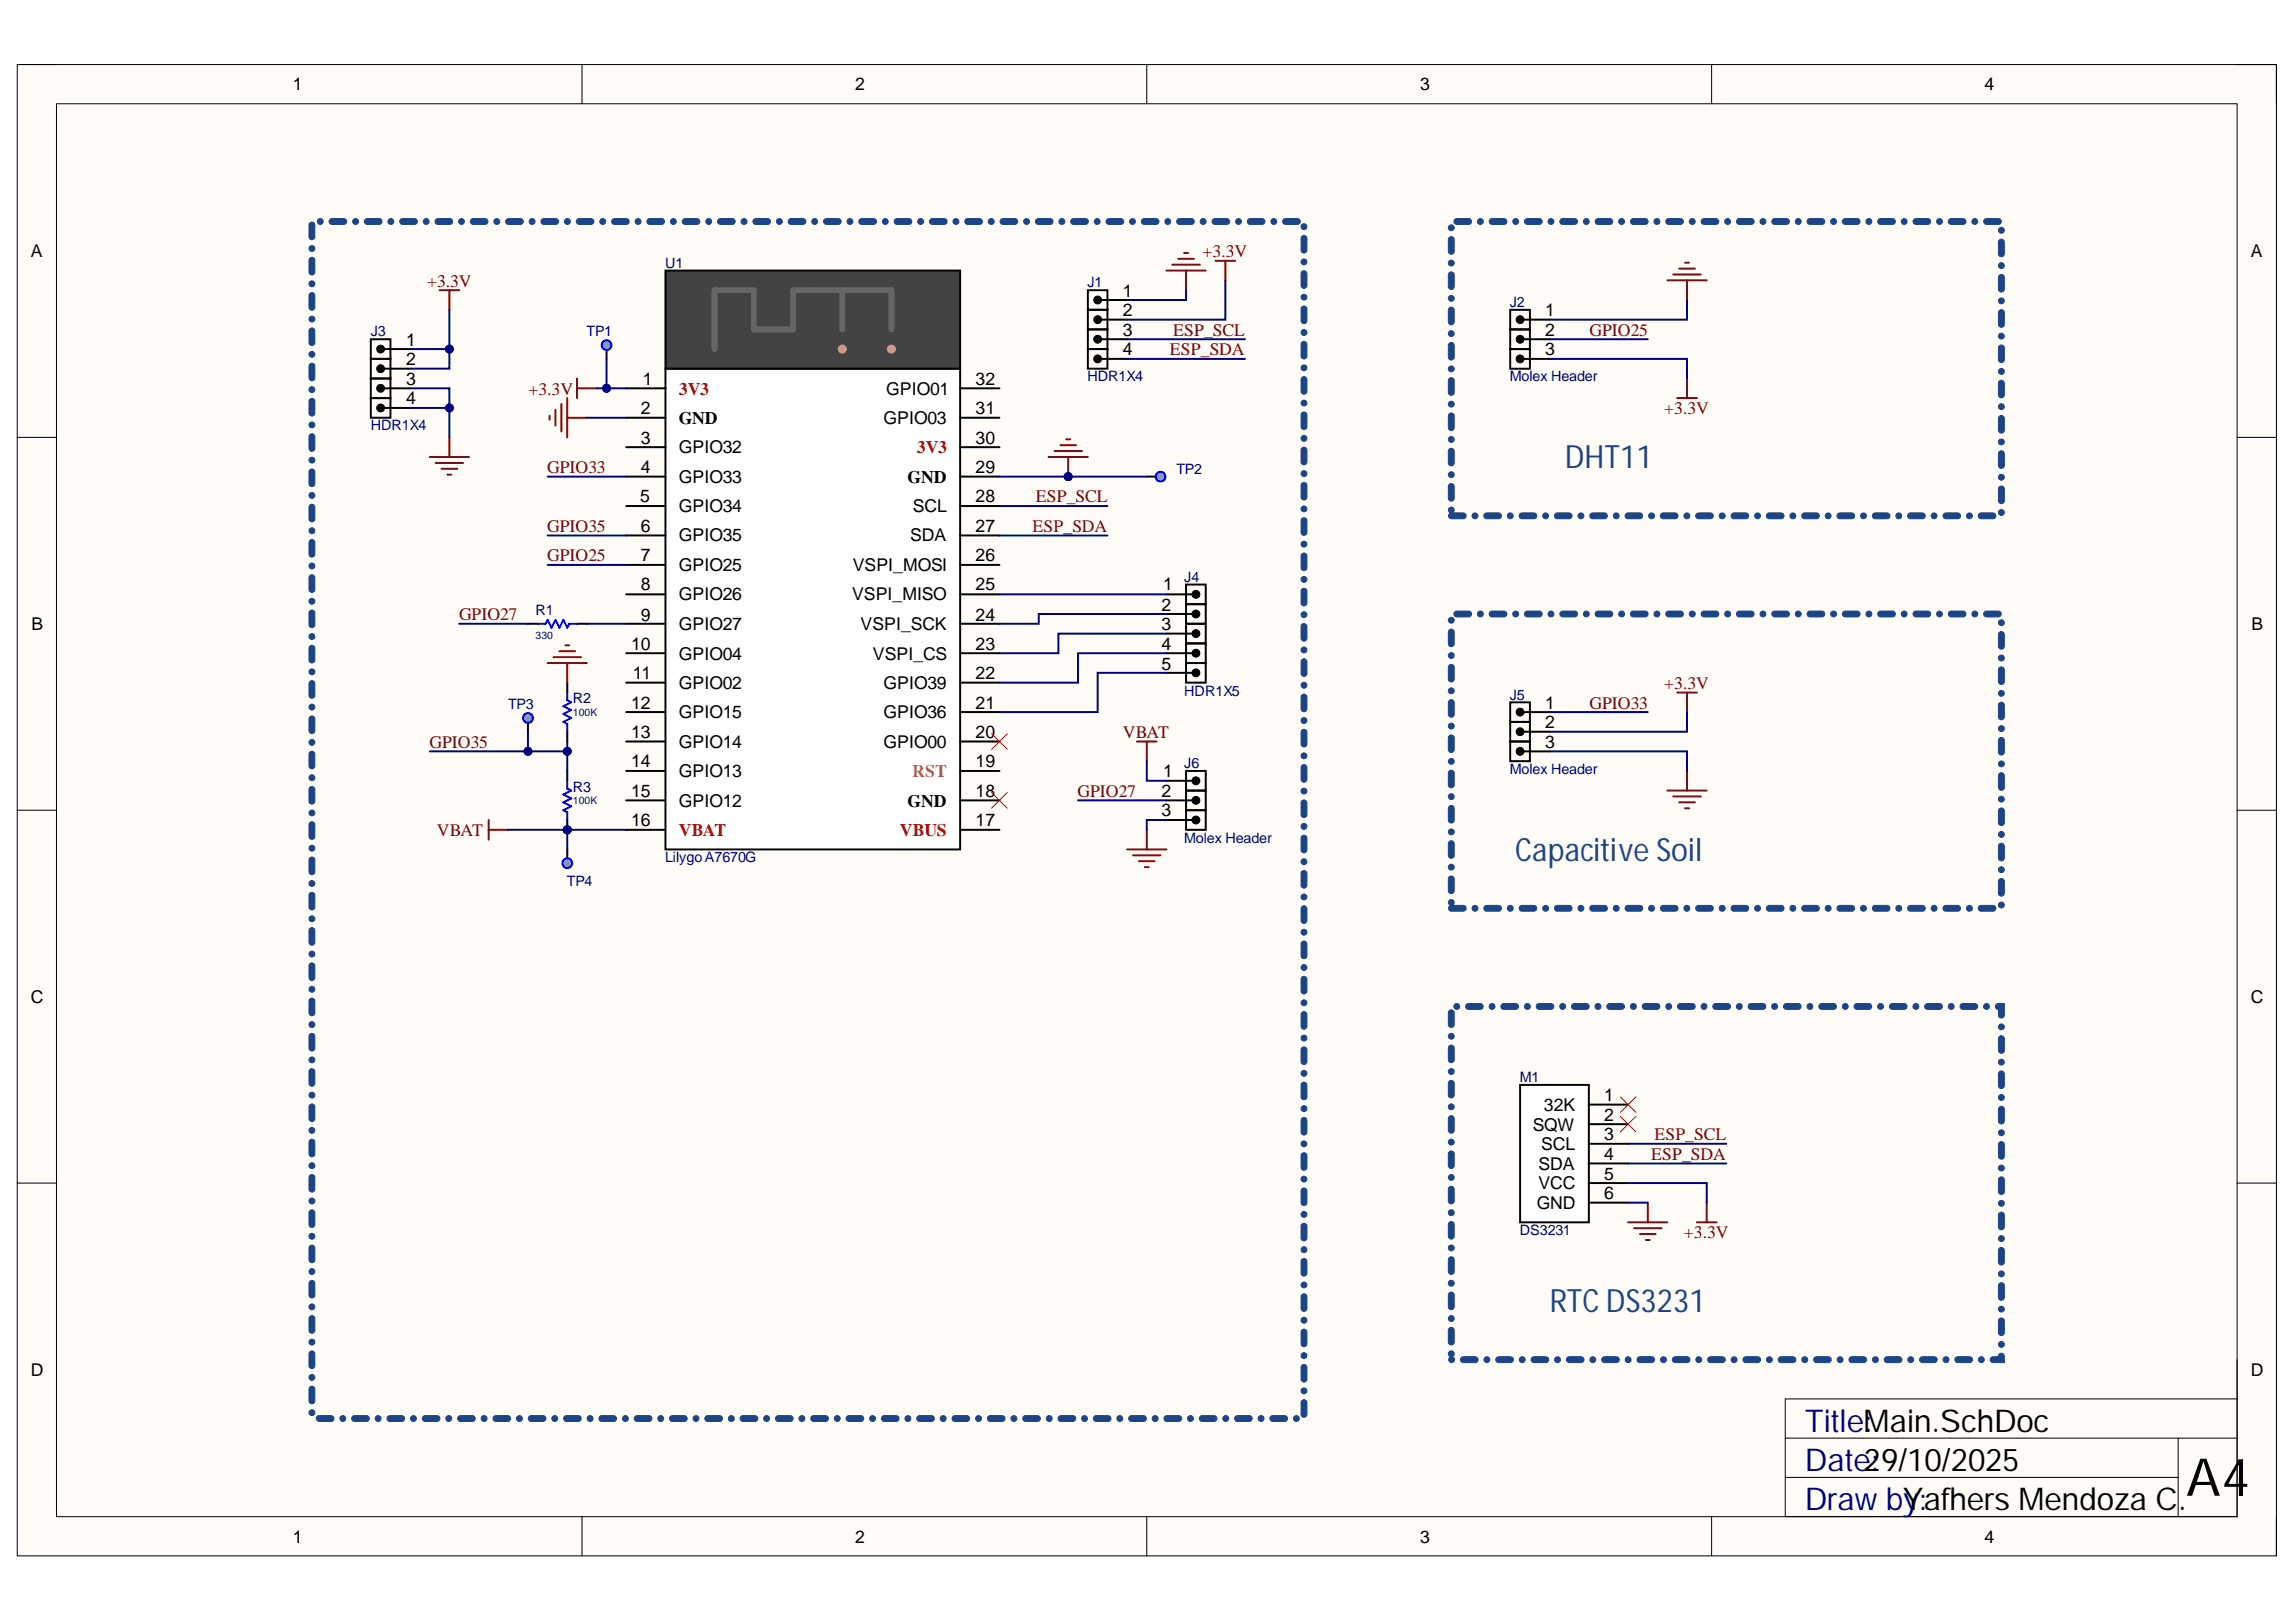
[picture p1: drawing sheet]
<svg xmlns="http://www.w3.org/2000/svg" width="297mm" height="210mm" viewBox="0 0 297 210" stroke-linecap="round" stroke-linejoin="round" font-family="sans-serif">
<defs><g id="words">
<text font-size="6.8" x="282.8" y="193.6">A4</text>
<g font-size="4.1" fill="#1c4587">
<text x="202.4" y="60.6">DHT11</text>
<text x="196" y="111.4">Capacitive Soil</text>
<text x="200.5" y="169.8">RTC DS3231</text>
</g>
<g font-size="4.1" fill="#000080">
<text x="233.5" y="185.3">Title:Main.SchDoc</text>
<text x="233.5" y="190.4">Date29/10/2025</text>
<text x="242" y="190.4">:</text>
<text x="233.5" y="195.4">Draw by:</text>
</g>
<text font-size="4.1" x="246.2" y="195.4">Yafhers Mendoza C.</text>
<g font-size="2.3">
<text x="37.9" y="11.7">1</text>
<text x="110.7" y="11.7">2</text>
<text x="183.7" y="11.7">3</text>
<text x="256.8" y="11.7">4</text>
<text x="4" y="33.3">A</text>
<text x="291.2" y="33.3">A</text>
<text x="145.3" y="38.4">1</text>
<text x="145.3" y="40.9">2</text>
<text x="199.9" y="40.9">1</text>
<text x="52.5" y="44.7">1</text>
<text x="52.5" y="47.2">2</text>
<text x="145.3" y="43.4">3</text>
<text x="145.3" y="46">4</text>
<text x="199.9" y="43.4">2</text>
<text x="199.9" y="46">3</text>
<text x="52.5" y="49.8">3</text>
<text x="52.5" y="52.3">4</text>
<text x="82.9" y="53.6">2</text>
<text x="83.2" y="49.8">1</text>
<text x="114.6" y="51.1">GPIO01</text>
<text x="126.2" y="49.8">32</text>
<text x="126.2" y="53.6">31</text>
<text x="82.9" y="57.4">3</text>
<text x="87.8" y="54.9">GND</text>
<text x="87.8" y="58.7">GPIO32</text>
<text x="114.3" y="54.9">GPIO03</text>
<text x="126.2" y="57.4">30</text>
<text x="82.8" y="65">5</text>
<text x="82.9" y="61.2">4</text>
<text x="87.8" y="62.5">GPIO33</text>
<text x="117.4" y="62.5">GND</text>
<text x="126.2" y="61.2">29</text>
<text x="126.2" y="65">28</text>
<text x="82.9" y="68.8">6</text>
<text x="87.8" y="66.3">GPIO34</text>
<text x="87.8" y="70.1">GPIO35</text>
<text x="117.8" y="70.1">SDA</text>
<text x="118.1" y="66.3">SCL</text>
<text x="126.2" y="68.8">27</text>
<text x="82.9" y="72.6">7</text>
<text x="82.9" y="76.4">8</text>
<text x="87.8" y="73.9">GPIO25</text>
<text x="87.8" y="77.7">GPIO26</text>
<text x="110.2" y="77.7">VSPI_MISO</text>
<text x="110.3" y="73.9">VSPI_MOSI</text>
<text x="126.2" y="72.6">26</text>
<text x="126.2" y="76.4">25</text>
<text x="150.5" y="76.4">1</text>
<text x="4.1" y="81.6">B</text>
<text x="82.9" y="80.3">9</text>
<text x="87.8" y="81.6">GPIO27</text>
<text x="111.3" y="81.6">VSPI_SCK</text>
<text x="126.2" y="80.3">24</text>
<text x="150.2" y="79">2</text>
<text x="150.2" y="81.6">3</text>
<text x="291.3" y="81.6">B</text>
<text x="81.6" y="84.1">10</text>
<text x="81.9" y="87.9">11</text>
<text x="87.8" y="85.4">GPIO04</text>
<text x="87.8" y="89.2">GPIO02</text>
<text x="112.9" y="85.4">VSPI_CS</text>
<text x="114.3" y="89.2">GPIO39</text>
<text x="126.2" y="84.1">23</text>
<text x="126.2" y="87.9">22</text>
<text x="150.2" y="84.1">4</text>
<text x="150.2" y="86.6">5</text>
<text x="81.6" y="91.7">12</text>
<text x="81.6" y="95.5">13</text>
<text x="87.8" y="93">GPIO15</text>
<text x="114.3" y="93">GPIO36</text>
<text x="126.2" y="95.5">20</text>
<text x="126.2" y="91.7">21</text>
<text x="199.9" y="91.7">1</text>
<text x="199.9" y="94.2">2</text>
<text x="81.6" y="99.3">14</text>
<text x="87.8" y="96.8">GPIO14</text>
<text x="87.8" y="100.6">GPIO13</text>
<text x="114.3" y="96.8">GPIO00</text>
<text x="126.2" y="99.3">19</text>
<text x="150.5" y="100.6">1</text>
<text x="199.9" y="96.8">3</text>
<text x="81.6" y="103.1">15</text>
<text x="81.6" y="106.9">16</text>
<text x="87.8" y="104.4">GPIO12</text>
<text x="117.4" y="104.4">GND</text>
<text x="126.2" y="103.1">18</text>
<text x="126.2" y="106.9">17</text>
<text x="150.2" y="103.1">2</text>
<text x="150.2" y="105.7">3</text>
<text x="4" y="129.7">C</text>
<text x="291.2" y="129.7">C</text>
<text x="199.7" y="143.8">32K</text>
<text x="207.5" y="142.5">1</text>
<text x="198.3" y="146.3">SQW</text>
<text x="199.4" y="148.9">SCL</text>
<text x="207.5" y="145">2</text>
<text x="207.5" y="147.6">3</text>
<text x="199.1" y="151.4">SDA</text>
<text x="199.1" y="153.9">VCC</text>
<text x="207.5" y="150.1">4</text>
<text x="207.5" y="152.7">5</text>
<text x="207.5" y="155.2">6</text>
<text x="198.8" y="156.5">GND</text>
<text x="4" y="178">D</text>
<text x="291.2" y="178">D</text>
<text x="37.9" y="199.7">1</text>
<text x="110.7" y="199.7">2</text>
<text x="183.7" y="199.7">3</text>
<text x="256.8" y="199.7">4</text>
</g>
<g font-size="2.3" fill="#800000">
<text x="155.6" y="33.3">+3.3V</text>
<text x="55.2" y="37.1">+3.3V</text>
<text x="151.3" y="46">ESP_SDA</text>
<text x="151.8" y="43.4">ESP_SCL</text>
<text x="205.7" y="43.4">GPIO25</text>
<text x="68.4" y="51.1">+3.3V</text>
<text x="215.3" y="53.6">+3.3V</text>
<text x="70.8" y="61.2">GPIO33</text>
<text x="134" y="65">ESP_SCL</text>
<text x="70.8" y="68.8">GPIO35</text>
<text x="133.6" y="68.8">ESP_SDA</text>
<text x="70.8" y="72.6">GPIO25</text>
<text x="59.4" y="80.2">GPIO27</text>
<text x="215.3" y="89.2">+3.3V</text>
<text x="145.3" y="95.5">VBAT</text>
<text x="205.7" y="91.7">GPIO33</text>
<text x="55.6" y="96.8">GPIO35</text>
<text x="139.4" y="103.1">GPIO27</text>
<text x="56.5" y="108.2">VBAT</text>
<text x="214" y="147.5">ESP_SCL</text>
<text x="213.6" y="150.1">ESP_SDA</text>
<text x="217.8" y="160.3">+3.3V</text>
</g>
<g font-size="2.3" fill="#f00">
<text x="87.8" y="51.1">3V3</text>
<text x="118.6" y="58.7">3V3</text>
<text x="87.8" y="108.2">VBAT</text>
<text x="116.4" y="108.2">VBUS</text>
</g>
<text font-size="2.3" fill="#f90" x="118" y="100.6">RST</text>
<g font-size="1.9" fill="#000080">
<text x="86" y="34.7">U1</text>
<text x="140.7" y="37.2">J1</text>
<text x="195.3" y="39.7">J2</text>
<text x="48" y="43.5">J3</text>
<text x="75.9" y="43.5">TP1</text>
<text x="140.7" y="49.4">HDR1X4</text>
<text x="195.3" y="49.4">Molex Header</text>
<text x="48" y="55.7">HDR1X4</text>
<text x="152.2" y="61.3">TP2</text>
<text x="153.2" y="75.3">J4</text>
<text x="69.3" y="79.6">R1</text>
<text x="65.7" y="91.8">TP3</text>
<text x="74.1" y="91">R2</text>
<text x="153.2" y="90">HDR1X5</text>
<text x="195.3" y="90.5">J5</text>
<text x="153.2" y="99.4">J6</text>
<text x="195.3" y="100.2">Molex Header</text>
<text x="74.1" y="102.4">R3</text>
<text x="86" y="111.6">Lilygo A7670G</text>
<text x="153.2" y="109">Molex Header</text>
<text x="73.3" y="114.6">TP4</text>
<text x="196.6" y="140.1">M1</text>
<text x="196.6" y="159.8">DS3231</text>
</g>
<g font-size="1.4" fill="#000080">
<text x="69.3" y="82.8">330</text>
<text x="74.1" y="92.6">100K</text>
<text x="74.1" y="104.1">100K</text>
</g>
</g></defs>
<path d="M2.2 8.4h292.3v192.9h-292.3z" fill-rule="evenodd" fill="#fffcf8"/>
<path d="M2.2 8.4h292.3v192.9h-292.3z" fill="none" stroke="#000" stroke-width=".13"/>
<path d="M7.3 13.4h282.1v182.9h-282.1z" fill-rule="evenodd" fill="#fffcf8"/>
<g fill="none" stroke="#000" stroke-width=".13">
<path d="M2.2 8.4h5.1M7.3 13.4h282.1v182.9h-282.1zM75.3 8.4v5M148.4 8.4v5M221.4 8.4v5M289.4 8.4h5.1v5M2.2 56.6h5.1M289.4 56.6h5.1M2.2 104.9h5.1M289.4 104.9h5.1M2.2 153.1h5.1M289.4 153.1h5.1"/>
<path d="M289.4 176v20.3h-58.4v-15.3h58.4M75.3 196.3v5M148.4 196.3v5M221.4 196.3v5M231 186.1h58.4M231 191.2h50.8M281.8 186.1v10.2M294.5 196.3v5"/>
</g>
<path d="M86.1 47.7h38.1v62.2h-38.1z" fill-rule="evenodd" fill="#fff"/>
<g fill="none" stroke="#000" stroke-width=".25">
<path d="M81 50.3h5.1M81 54.1h5.1M81 57.9h5.1M86.1 47.7h38.1v62.2h-38.1zM124.2 50.3h5.1M124.2 54.1h5.1M124.2 57.9h5.1M81 61.7h5.1M81 65.5h5.1M81 73.1h5.1M81 76.9h5.1M81 69.3h5.1"/>
<path d="M124.2 61.7h5.1M124.2 65.5h5.1M124.2 73.1h5.1M124.2 76.9h5.1M124.2 69.3h5.1M81 80.7h5.1M81 84.5h5.1M81 88.3h5.1M81 92.2h5.1M81 96h5.1M81 99.8h5.1M124.2 80.7h5.1"/>
<path d="M124.2 84.5h5.1M124.2 88.3h5.1M124.2 92.2h5.1M124.2 96h5.1M124.2 99.8h5.1M81 103.6h5.1M81 107.4h5.1M124.2 103.6h5.1M124.2 107.4h5.1"/>
</g>
<path d="M86.1 35h38.1v12.7h-38.1z" fill-rule="evenodd" fill="#434343"/>
<path d="M86.1 35h38.1v12.7h-38.1z" fill="none" stroke="#000" stroke-width=".25"/>
<path d="M109 37.6v5M115.3 42.6v-5h-12.7v5h-5.1v-5h-5.1v7.6" fill="none" stroke="#666" stroke-width=".76"/>
<circle cx="109" cy="45.2" r=".51" fill="#ffd966"/>
<circle cx="109" cy="45.2" r=".51" fill="none" stroke="#ffd966" stroke-width=".13"/>
<circle cx="115.3" cy="45.2" r=".51" fill="#ffd966"/>
<circle cx="115.3" cy="45.2" r=".51" fill="none" stroke="#ffd966" stroke-width=".13"/>
<path d="M195.4 40.1h2.5v2.5h-2.5zM195.4 42.6h2.5v2.6h-2.5zM195.4 45.2h2.5v2.5h-2.5zM197.2 41.4h3.3M197.2 43.9h3.3M197.2 46.4h3.3M195.4 90.9h2.5v2.5h-2.5zM195.4 93.4h2.5v2.6h-2.5zM195.4 96h2.5v2.5h-2.5zM197.2 92.2h3.3M197.2 94.7h3.3M197.2 97.2h3.3" fill="none" stroke="#000" stroke-width=".25"/>
<g fill="#000">
<circle cx="196.7" cy="41.4" r=".51"/>
<circle cx="196.7" cy="46.4" r=".51"/>
<circle cx="196.7" cy="43.9" r=".51"/>
<circle cx="196.7" cy="94.7" r=".51"/>
<circle cx="196.7" cy="92.2" r=".51"/>
<circle cx="196.7" cy="97.2" r=".51"/>
</g>
<g fill="none" stroke="#000" stroke-width=".13">
<circle cx="196.7" cy="41.4" r=".51"/>
<circle cx="196.7" cy="46.4" r=".51"/>
<circle cx="196.7" cy="43.9" r=".51"/>
<circle cx="196.7" cy="94.7" r=".51"/>
<circle cx="196.7" cy="92.2" r=".51"/>
<circle cx="196.7" cy="97.2" r=".51"/>
</g>
<g fill="none" stroke="#800000" stroke-width=".25">
<path d="M215.7 36.3h5.1M216.5 35.5h3.5M217.2 34.8h2.1M218 34h.5M218.3 36.3v2.5M135.7 59.1h5M136.4 58.4h3.6M137.2 57.6h2M137.9 56.9h.5M138.2 59.1v2.6M218.3 99.8v2.5M215.7 102.3h5.1"/>
<path d="M216.5 103.1h3.5M217.2 103.8h2.1M218 104.6h.5"/>
</g>
<g fill="#1c4587" stroke="#1c4587" stroke-width=".13">
<path d="M187.4 66a.38 .38 0 0 1 .7 0 .38 .38 0 0 1-.7 0zM187.4 62.8a.38 .38 0 0 1 .5-.2 .38 .38 0 0 1 .2 .4v1.5a.38 .38 0 0 1-.3 .4 .38 .38 0 0 1-.4-.4zM187.4 61.4a.38 .38 0 0 1 .7 0 .38 .38 0 0 1-.7 0zM187.4 58.2a.38 .38 0 0 1 .5-.2 .38 .38 0 0 1 .2 .4v1.5a.38 .38 0 0 1-.3 .4 .38 .38 0 0 1-.4-.4zM187.4 56.9a.38 .38 0 0 1 .7 0 .38 .38 0 0 1-.7 0zM187.4 53.6a.38 .38 0 0 1 .5-.1 .38 .38 0 0 1 .2 .3v1.5a.38 .38 0 0 1-.3 .4 .38 .38 0 0 1-.4-.4zM187.4 52.3a.38 .38 0 0 1 .7 0 .38 .38 0 0 1-.7 0zM187.4 49.1a.38 .38 0 0 1 .5-.2 .38 .38 0 0 1 .2 .4v1.5a.38 .38 0 0 1-.3 .4 .38 .38 0 0 1-.4-.4zM187.4 47.7a.38 .38 0 0 1 .7 0 .38 .38 0 0 1-.7 0zM187.4 44.5a.38 .38 0 0 1 .5-.2 .38 .38 0 0 1 .2 .4v1.5a.38 .38 0 0 1-.3 .4 .38 .38 0 0 1-.4-.4zM187.4 43.2a.38 .38 0 0 1 .7 0 .38 .38 0 0 1-.7 0zM187.4 39.9a.38 .38 0 0 1 .5-.1 .38 .38 0 0 1 .2 .3v1.6a.38 .38 0 0 1-.3 .3 .38 .38 0 0 1-.4-.3zM187.4 38.6a.38 .38 0 0 1 .7 0 .38 .38 0 0 1-.7 0zM187.4 35.4a.38 .38 0 0 1 .5-.2 .38 .38 0 0 1 .2 .4v1.5a.38 .38 0 0 1-.3 .4 .38 .38 0 0 1-.4-.4zM187.4 34a.38 .38 0 0 1 .7 0 .38 .38 0 0 1-.7 0zM187.4 30.8a.38 .38 0 0 1 .5-.2 .38 .38 0 0 1 .2 .4v1.5a.38 .38 0 0 1-.3 .4 .38 .38 0 0 1-.4-.4zM187.4 29.5a.38 .38 0 0 1 .7 0 .38 .38 0 0 1-.7 0zM188.3 28.3h1.7a.38 .38 0 0 1 .4 .4 .38 .38 0 0 1-.4 .3h-1.5a.38 .38 0 0 1-.4-.2 .38 .38 0 0 1 .2-.5zM191.1 28.7a.4 .4 0 0 1 .8 0 .4 .4 0 0 1-.8 0zM192.8 28.3h1.8a.38 .38 0 0 1 .3 .4 .38 .38 0 0 1-.3 .3h-1.6a.38 .38 0 0 1-.3-.2 .38 .38 0 0 1 .1-.5zM195.7 28.7a.4 .4 0 0 1 .8 0 .4 .4 0 0 1-.8 0zM197.4 28.3h1.7a.38 .38 0 0 1 .4 .4 .38 .38 0 0 1-.4 .3h-1.5a.38 .38 0 0 1-.4-.2 .38 .38 0 0 1 .2-.5zM200.3 28.7a.38 .38 0 0 1 .7 0 .38 .38 0 0 1-.7 0zM202 28.3h1.7a.38 .38 0 0 1 .4 .4 .38 .38 0 0 1-.4 .3h-1.5a.38 .38 0 0 1-.4-.2 .38 .38 0 0 1 .2-.5zM204.8 28.7a.4 .4 0 0 1 .8 0 .4 .4 0 0 1-.8 0zM206.6 28.3h1.7a.38 .38 0 0 1 .4 .4 .38 .38 0 0 1-.4 .3h-1.6a.38 .38 0 0 1-.3-.2 .38 .38 0 0 1 .2-.5zM209.4 28.7a.4 .4 0 0 1 .8 0 .4 .4 0 0 1-.8 0zM211.1 28.3h1.7a.38 .38 0 0 1 .4 .4 .38 .38 0 0 1-.4 .3h-1.5a.38 .38 0 0 1-.4-.2 .38 .38 0 0 1 .2-.5zM214 28.7a.38 .38 0 0 1 .7 0 .38 .38 0 0 1-.7 0zM215.6 28.5l.3-.2h1.5a.38 .38 0 0 1 .4 .4 .38 .38 0 0 1-.4 .3h-1.5a.38 .38 0 0 1-.3-.5zM218.6 28.7a.38 .38 0 0 1 .7 0 .38 .38 0 0 1-.7 0zM220.3 28.3h1.7a.38 .38 0 0 1 .4 .4 .38 .38 0 0 1-.4 .3h-1.5a.38 .38 0 0 1-.4-.2 .38 .38 0 0 1 .2-.5zM223.1 28.7a.4 .4 0 0 1 .8 0 .4 .4 0 0 1-.8 0zM224.8 28.3h1.8a.38 .38 0 0 1 .3 .4 .38 .38 0 0 1-.3 .3h-1.6a.38 .38 0 0 1-.3-.2 .38 .38 0 0 1 .1-.5zM227.7 28.7a.4 .4 0 0 1 .8 0 .4 .4 0 0 1-.8 0zM229.4 28.3h1.7a.38 .38 0 0 1 .4 .4 .38 .38 0 0 1-.4 .3h-1.5a.38 .38 0 0 1-.4-.2 .38 .38 0 0 1 .2-.5zM232.3 28.7a.38 .38 0 0 1 .7 0 .38 .38 0 0 1-.7 0zM234 28.3h1.7a.38 .38 0 0 1 .4 .4 .38 .38 0 0 1-.4 .3h-1.5a.38 .38 0 0 1-.4-.2 .38 .38 0 0 1 .2-.5zM236.8 28.7a.4 .4 0 0 1 .8 0 .4 .4 0 0 1-.8 0zM238.5 28.3h1.8a.38 .38 0 0 1 .3 .4 .38 .38 0 0 1-.3 .3h-1.6a.38 .38 0 0 1-.3-.2 .38 .38 0 0 1 .1-.5zM241.4 28.7a.4 .4 0 0 1 .8 0 .4 .4 0 0 1-.8 0zM243.1 28.3h1.7a.38 .38 0 0 1 .4 .4 .38 .38 0 0 1-.4 .3h-1.5a.38 .38 0 0 1-.4-.2 .38 .38 0 0 1 .2-.5zM246 28.7a.38 .38 0 0 1 .7 0 .38 .38 0 0 1-.7 0zM247.7 28.3h1.7a.38 .38 0 0 1 .4 .4 .38 .38 0 0 1-.4 .3h-1.5a.38 .38 0 0 1-.4-.2 .38 .38 0 0 1 .2-.5zM250.5 28.7a.4 .4 0 0 1 .8 0 .4 .4 0 0 1-.8 0zM252.2 28.3h1.8a.38 .38 0 0 1 .3 .4 .38 .38 0 0 1-.3 .3h-1.6a.38 .38 0 0 1-.3-.2 .38 .38 0 0 1 .1-.5zM255.1 28.7a.4 .4 0 0 1 .8 0 .4 .4 0 0 1-.8 0zM256.8 28.3h1.7a.38 .38 0 0 1 .4 .4 .38 .38 0 0 1-.4 .3h-1.5a.38 .38 0 0 1-.4-.2 .38 .38 0 0 1 .2-.5zM258.5 29.8a.4 .4 0 0 1 .8 0 .4 .4 0 0 1-.8 0zM258.6 31.1a.38 .38 0 0 1 .4-.1 .38 .38 0 0 1 .3 .3v1.5a.38 .38 0 0 1-.4 .4 .38 .38 0 0 1-.4-.4zM258.5 34.4a.4 .4 0 0 1 .8 0 .4 .4 0 0 1-.8 0zM258.6 35.7a.38 .38 0 0 1 .4-.2 .38 .38 0 0 1 .3 .4v1.5a.38 .38 0 0 1-.4 .4 .38 .38 0 0 1-.4-.4zM258.5 38.9a.4 .4 0 0 1 .8 0 .4 .4 0 0 1-.8 0zM258.6 40.3a.38 .38 0 0 1 .4-.2 .38 .38 0 0 1 .3 .4v1.5a.38 .38 0 0 1-.4 .4 .38 .38 0 0 1-.4-.4zM258.5 43.5a.4 .4 0 0 1 .8 0 .4 .4 0 0 1-.8 0zM258.6 44.8a.38 .38 0 0 1 .4-.1 .38 .38 0 0 1 .3 .3v1.5a.38 .38 0 0 1-.4 .4 .38 .38 0 0 1-.4-.4zM258.5 48.1a.4 .4 0 0 1 .8 0 .4 .4 0 0 1-.8 0zM258.6 49.4a.38 .38 0 0 1 .4-.2 .38 .38 0 0 1 .3 .4v1.5a.38 .38 0 0 1-.4 .4 .38 .38 0 0 1-.4-.4zM258.5 52.6a.4 .4 0 0 1 .8 0 .4 .4 0 0 1-.8 0zM258.6 54a.38 .38 0 0 1 .4-.2 .38 .38 0 0 1 .3 .3v1.6a.38 .38 0 0 1-.4 .4 .38 .38 0 0 1-.4-.4zM258.5 57.2a.4 .4 0 0 1 .8 0 .4 .4 0 0 1-.8 0zM258.6 58.5a.38 .38 0 0 1 .4-.2 .38 .38 0 0 1 .3 .4v1.5a.38 .38 0 0 1-.4 .4 .38 .38 0 0 1-.4-.4zM258.5 61.8a.4 .4 0 0 1 .8 0 .4 .4 0 0 1-.8 0zM258.6 63.1a.38 .38 0 0 1 .4-.2 .38 .38 0 0 1 .3 .4v1.5a.38 .38 0 0 1-.4 .4 .38 .38 0 0 1-.4-.4zM258.5 66.3a.4 .4 0 0 1 .8 0 .4 .4 0 0 1-.8 0zM256.1 66.4h1.7a.38 .38 0 0 1 .4 .4 .38 .38 0 0 1-.4 .3h-1.5a.38 .38 0 0 1-.4-.2 .38 .38 0 0 1 .2-.5zM254.4 66.8a.4 .4 0 0 1 .8 0 .4 .4 0 0 1-.8 0zM251.5 66.4h1.8a.38 .38 0 0 1 .3 .4 .38 .38 0 0 1-.3 .3h-1.6a.38 .38 0 0 1-.3-.2 .38 .38 0 0 1 .1-.5zM249.8 66.8a.4 .4 0 0 1 .8 0 .4 .4 0 0 1-.8 0zM247 66.4h1.7a.38 .38 0 0 1 .4 .4 .38 .38 0 0 1-.4 .3h-1.5a.38 .38 0 0 1-.4-.2 .38 .38 0 0 1 .2-.5zM245.3 66.8a.38 .38 0 0 1 .7 0 .38 .38 0 0 1-.7 0zM242.4 66.4h1.7a.38 .38 0 0 1 .4 .4 .38 .38 0 0 1-.4 .3h-1.5a.38 .38 0 0 1-.4-.2 .38 .38 0 0 1 .2-.5zM240.7 66.8a.4 .4 0 0 1 .8 0 .4 .4 0 0 1-.8 0zM237.8 66.4h1.8a.38 .38 0 0 1 .3 .4 .38 .38 0 0 1-.3 .3h-1.6a.38 .38 0 0 1-.3-.2 .38 .38 0 0 1 .1-.5zM236.1 66.8a.4 .4 0 0 1 .8 0 .4 .4 0 0 1-.8 0zM233.3 66.4h1.7a.38 .38 0 0 1 .4 .4 .38 .38 0 0 1-.4 .3h-1.5a.38 .38 0 0 1-.4-.2 .38 .38 0 0 1 .2-.5zM231.6 66.8a.38 .38 0 0 1 .7 0 .38 .38 0 0 1-.7 0zM228.7 66.4h1.7a.38 .38 0 0 1 .4 .4 .38 .38 0 0 1-.4 .3h-1.5a.38 .38 0 0 1-.4-.2 .38 .38 0 0 1 .2-.5zM227 66.8a.4 .4 0 0 1 .8 0 .4 .4 0 0 1-.8 0zM224.1 66.4h1.8a.38 .38 0 0 1 .3 .4 .38 .38 0 0 1-.3 .3h-1.6a.38 .38 0 0 1-.3-.2 .38 .38 0 0 1 .1-.5zM222.4 66.8a.4 .4 0 0 1 .8 0 .4 .4 0 0 1-.8 0zM219.4 66.6l.4-.2h1.5a.38 .38 0 0 1 .4 .4 .38 .38 0 0 1-.4 .3h-1.5a.38 .38 0 0 1-.4-.5zM217.9 66.8a.38 .38 0 0 1 .7 0 .38 .38 0 0 1-.7 0zM214.9 66.6l.3-.2h1.5a.38 .38 0 0 1 .4 .4 .38 .38 0 0 1-.4 .3h-1.5a.38 .38 0 0 1-.3-.5zM213.3 66.8a.38 .38 0 0 1 .7 0 .38 .38 0 0 1-.7 0zM210.4 66.4h1.7a.38 .38 0 0 1 .4 .4 .38 .38 0 0 1-.4 .3h-1.5a.38 .38 0 0 1-.4-.2 .38 .38 0 0 1 .2-.5zM208.7 66.8a.4 .4 0 0 1 .8 0 .4 .4 0 0 1-.8 0zM205.9 66.4h1.7a.38 .38 0 0 1 .4 .4 .38 .38 0 0 1-.4 .3h-1.6a.38 .38 0 0 1-.3-.2 .38 .38 0 0 1 .2-.5zM204.1 66.8a.4 .4 0 0 1 .8 0 .4 .4 0 0 1-.8 0zM201.3 66.4h1.7a.38 .38 0 0 1 .4 .4 .38 .38 0 0 1-.4 .3h-1.5a.38 .38 0 0 1-.4-.2 .38 .38 0 0 1 .2-.5zM199.6 66.8a.38 .38 0 0 1 .7 0 .38 .38 0 0 1-.7 0zM196.7 66.4h1.7a.38 .38 0 0 1 .4 .4 .38 .38 0 0 1-.4 .3h-1.5a.38 .38 0 0 1-.4-.2 .38 .38 0 0 1 .2-.5zM195 66.8a.4 .4 0 0 1 .8 0 .4 .4 0 0 1-.8 0zM192.2 66.4h1.7a.38 .38 0 0 1 .3 .4 .38 .38 0 0 1-.3 .3h-1.6a.38 .38 0 0 1-.3-.2 .38 .38 0 0 1 .2-.5zM190.4 66.8a.4 .4 0 0 1 .8 0 .4 .4 0 0 1-.8 0zM187.6 66.4h1.7a.38 .38 0 0 1 .4 .4 .38 .38 0 0 1-.4 .3h-1.5a.38 .38 0 0 1-.4-.2 .38 .38 0 0 1 .2-.5z"/>
<path d="M187.4 116.8a.38 .38 0 0 1 .7 0 .38 .38 0 0 1-.7 0zM187.4 113.5a.38 .38 0 0 1 .5-.1 .38 .38 0 0 1 .2 .3v1.6a.38 .38 0 0 1-.3 .3 .38 .38 0 0 1-.4-.3zM187.4 112.2a.38 .38 0 0 1 .7 0 .38 .38 0 0 1-.7 0zM187.4 109a.38 .38 0 0 1 .5-.2 .38 .38 0 0 1 .2 .4v1.5a.38 .38 0 0 1-.3 .4 .38 .38 0 0 1-.4-.4zM187.4 107.7a.38 .38 0 0 1 .7 0 .38 .38 0 0 1-.7 0zM187.4 104.4a.38 .38 0 0 1 .5-.2 .38 .38 0 0 1 .2 .4v1.5a.38 .38 0 0 1-.3 .4 .38 .38 0 0 1-.4-.4zM187.4 103.1a.38 .38 0 0 1 .7 0 .38 .38 0 0 1-.7 0zM187.4 99.9a.38 .38 0 0 1 .5-.2 .38 .38 0 0 1 .2 .3v1.6a.38 .38 0 0 1-.3 .4 .38 .38 0 0 1-.4-.4zM187.4 98.5a.38 .38 0 0 1 .7 0 .38 .38 0 0 1-.7 0zM187.4 95.3a.38 .38 0 0 1 .5-.2 .38 .38 0 0 1 .2 .4v1.5a.38 .38 0 0 1-.3 .4 .38 .38 0 0 1-.4-.4zM187.4 94a.38 .38 0 0 1 .7 0 .38 .38 0 0 1-.7 0zM187.4 90.7a.38 .38 0 0 1 .5-.1 .38 .38 0 0 1 .2 .3v1.5a.38 .38 0 0 1-.3 .4 .38 .38 0 0 1-.4-.4zM187.4 89.4a.38 .38 0 0 1 .7 0 .38 .38 0 0 1-.7 0zM187.4 86.2a.38 .38 0 0 1 .5-.2 .38 .38 0 0 1 .2 .4v1.5a.38 .38 0 0 1-.3 .4 .38 .38 0 0 1-.4-.4zM187.4 84.8a.38 .38 0 0 1 .7 0 .38 .38 0 0 1-.7 0zM187.4 81.6a.38 .38 0 0 1 .5-.2 .38 .38 0 0 1 .2 .4v1.5a.38 .38 0 0 1-.3 .4 .38 .38 0 0 1-.4-.4zM187.4 80.3a.38 .38 0 0 1 .7 0 .38 .38 0 0 1-.7 0zM188.1 79.3l.4-.2h1.5a.38 .38 0 0 1 .4 .4 .38 .38 0 0 1-.4 .3h-1.5a.38 .38 0 0 1-.4-.5zM191.1 79.5a.4 .4 0 0 1 .8 0 .4 .4 0 0 1-.8 0zM192.7 79.3l.3-.2h1.6a.38 .38 0 0 1 .3 .4 .38 .38 0 0 1-.3 .3h-1.6a.38 .38 0 0 1-.3-.5zM195.7 79.5a.4 .4 0 0 1 .8 0 .4 .4 0 0 1-.8 0zM197.3 79.3l.3-.2h1.5a.38 .38 0 0 1 .4 .4 .38 .38 0 0 1-.4 .3h-1.5a.38 .38 0 0 1-.3-.5zM200.3 79.5a.38 .38 0 0 1 .7 0 .38 .38 0 0 1-.7 0zM201.8 79.3l.4-.2h1.5a.38 .38 0 0 1 .4 .4 .38 .38 0 0 1-.4 .3h-1.5a.38 .38 0 0 1-.4-.5zM204.8 79.5a.4 .4 0 0 1 .8 0 .4 .4 0 0 1-.8 0zM206.4 79.3l.3-.2h1.6a.38 .38 0 0 1 .4 .4 .38 .38 0 0 1-.4 .3h-1.6a.38 .38 0 0 1-.3-.5zM209.4 79.5a.4 .4 0 0 1 .8 0 .4 .4 0 0 1-.8 0zM211 79.3l.3-.2h1.5a.38 .38 0 0 1 .4 .4 .38 .38 0 0 1-.4 .3h-1.5a.38 .38 0 0 1-.3-.5zM214 79.5a.38 .38 0 0 1 .7 0 .38 .38 0 0 1-.7 0zM215.6 79.3l.3-.2h1.5a.38 .38 0 0 1 .4 .4 .38 .38 0 0 1-.4 .3h-1.5a.38 .38 0 0 1-.3-.5zM218.6 79.5a.38 .38 0 0 1 .7 0 .38 .38 0 0 1-.7 0zM220.1 79.3l.4-.2h1.5a.38 .38 0 0 1 .4 .4 .38 .38 0 0 1-.4 .3h-1.5a.38 .38 0 0 1-.4-.5zM223.1 79.5a.4 .4 0 0 1 .8 0 .4 .4 0 0 1-.8 0zM224.7 79.3l.3-.2h1.6a.38 .38 0 0 1 .3 .4 .38 .38 0 0 1-.3 .3h-1.6a.38 .38 0 0 1-.3-.5zM227.7 79.5a.4 .4 0 0 1 .8 0 .4 .4 0 0 1-.8 0zM229.3 79.3l.3-.2h1.5a.38 .38 0 0 1 .4 .4 .38 .38 0 0 1-.4 .3h-1.5a.38 .38 0 0 1-.3-.5zM232.3 79.5a.38 .38 0 0 1 .7 0 .38 .38 0 0 1-.7 0zM233.8 79.3l.4-.2h1.5a.38 .38 0 0 1 .4 .4 .38 .38 0 0 1-.4 .3h-1.5a.38 .38 0 0 1-.4-.5zM236.8 79.5a.4 .4 0 0 1 .8 0 .4 .4 0 0 1-.8 0zM238.4 79.3l.3-.2h1.6a.38 .38 0 0 1 .3 .4 .38 .38 0 0 1-.3 .3h-1.6a.38 .38 0 0 1-.3-.5zM241.4 79.5a.4 .4 0 0 1 .8 0 .4 .4 0 0 1-.8 0zM243 79.3l.3-.2h1.5a.38 .38 0 0 1 .4 .4 .38 .38 0 0 1-.4 .3h-1.5a.38 .38 0 0 1-.3-.5zM246 79.5a.38 .38 0 0 1 .7 0 .38 .38 0 0 1-.7 0zM247.5 79.3l.4-.2h1.5a.38 .38 0 0 1 .4 .4 .38 .38 0 0 1-.4 .3h-1.5a.38 .38 0 0 1-.4-.5zM250.5 79.5a.4 .4 0 0 1 .8 0 .4 .4 0 0 1-.8 0zM252.1 79.3l.3-.2h1.6a.38 .38 0 0 1 .3 .4 .38 .38 0 0 1-.3 .3h-1.6a.38 .38 0 0 1-.3-.5zM255.1 79.5a.4 .4 0 0 1 .8 0 .4 .4 0 0 1-.8 0zM256.7 79.3l.3-.2h1.5a.38 .38 0 0 1 .4 .4 .38 .38 0 0 1-.4 .3h-1.5a.38 .38 0 0 1-.3-.5zM258.5 80.6a.4 .4 0 0 1 .8 0 .4 .4 0 0 1-.8 0zM258.7 81.8a.38 .38 0 0 1 .6 .3v1.5a.38 .38 0 0 1-.4 .4 .38 .38 0 0 1-.4-.4v-1.5zM258.5 85.2a.4 .4 0 0 1 .8 0 .4 .4 0 0 1-.8 0zM258.6 86.5a.38 .38 0 0 1 .4-.2 .38 .38 0 0 1 .3 .4v1.5a.38 .38 0 0 1-.4 .4 .38 .38 0 0 1-.4-.4zM258.5 89.7a.4 .4 0 0 1 .8 0 .4 .4 0 0 1-.8 0zM258.6 91.1a.38 .38 0 0 1 .4-.2 .38 .38 0 0 1 .3 .3v1.6a.38 .38 0 0 1-.4 .3 .38 .38 0 0 1-.4-.3zM258.5 94.3a.4 .4 0 0 1 .8 0 .4 .4 0 0 1-.8 0zM258.6 95.6a.38 .38 0 0 1 .4-.2 .38 .38 0 0 1 .3 .4v1.5a.38 .38 0 0 1-.4 .4 .38 .38 0 0 1-.4-.4zM258.5 98.9a.4 .4 0 0 1 .8 0 .4 .4 0 0 1-.8 0zM258.6 100.2a.38 .38 0 0 1 .4-.2 .38 .38 0 0 1 .3 .4v1.5a.38 .38 0 0 1-.4 .4 .38 .38 0 0 1-.4-.4zM258.5 103.4a.4 .4 0 0 1 .8 0 .4 .4 0 0 1-.8 0zM258.6 104.7a.38 .38 0 0 1 .4-.1 .38 .38 0 0 1 .3 .3v1.6a.38 .38 0 0 1-.4 .3 .38 .38 0 0 1-.4-.3zM258.5 108a.4 .4 0 0 1 .8 0 .4 .4 0 0 1-.8 0zM258.6 109.3a.38 .38 0 0 1 .4-.2 .38 .38 0 0 1 .3 .4v1.5a.38 .38 0 0 1-.4 .4 .38 .38 0 0 1-.4-.4zM258.5 112.5a.4 .4 0 0 1 .8 0 .4 .4 0 0 1-.8 0zM258.6 113.9a.38 .38 0 0 1 .4-.2 .38 .38 0 0 1 .3 .4v1.5a.38 .38 0 0 1-.4 .4 .38 .38 0 0 1-.4-.4zM258.5 117.1a.4 .4 0 0 1 .8 0 .4 .4 0 0 1-.8 0zM256 117.4l.3-.2h1.5a.38 .38 0 0 1 .4 .3 .38 .38 0 0 1-.4 .4h-1.5a.38 .38 0 0 1-.3-.5zM254.4 117.5a.4 .4 0 0 1 .8 0 .4 .4 0 0 1-.8 0zM251.4 117.4l.3-.2h1.6a.38 .38 0 0 1 .3 .3 .38 .38 0 0 1-.3 .4h-1.6a.38 .38 0 0 1-.3-.5zM249.8 117.5a.4 .4 0 0 1 .8 0 .4 .4 0 0 1-.8 0zM246.8 117.4l.4-.2h1.5a.38 .38 0 0 1 .4 .3 .38 .38 0 0 1-.4 .4h-1.5a.38 .38 0 0 1-.4-.5zM245.3 117.5a.38 .38 0 0 1 .7 0 .38 .38 0 0 1-.7 0zM242.3 117.4l.3-.2h1.5a.38 .38 0 0 1 .4 .3 .38 .38 0 0 1-.4 .4h-1.5a.38 .38 0 0 1-.3-.5zM240.7 117.5a.4 .4 0 0 1 .8 0 .4 .4 0 0 1-.8 0zM237.7 117.4l.3-.2h1.6a.38 .38 0 0 1 .3 .3 .38 .38 0 0 1-.3 .4h-1.6a.38 .38 0 0 1-.3-.5zM236.1 117.5a.4 .4 0 0 1 .8 0 .4 .4 0 0 1-.8 0zM233.1 117.4l.4-.2h1.5a.38 .38 0 0 1 .4 .3 .38 .38 0 0 1-.4 .4h-1.5a.38 .38 0 0 1-.4-.5zM231.6 117.5a.38 .38 0 0 1 .7 0 .38 .38 0 0 1-.7 0zM228.6 117.4l.3-.2h1.5a.38 .38 0 0 1 .4 .3 .38 .38 0 0 1-.4 .4h-1.5a.38 .38 0 0 1-.3-.5zM227 117.5a.4 .4 0 0 1 .8 0 .4 .4 0 0 1-.8 0zM224 117.4l.3-.2h1.6a.38 .38 0 0 1 .3 .3 .38 .38 0 0 1-.3 .4h-1.6a.38 .38 0 0 1-.3-.5zM222.4 117.5a.4 .4 0 0 1 .8 0 .4 .4 0 0 1-.8 0zM219.4 117.4l.4-.2h1.5a.38 .38 0 0 1 .4 .3 .38 .38 0 0 1-.4 .4h-1.5a.38 .38 0 0 1-.4-.5zM217.9 117.5a.38 .38 0 0 1 .7 0 .38 .38 0 0 1-.7 0zM214.9 117.4l.3-.2h1.5a.38 .38 0 0 1 .4 .3 .38 .38 0 0 1-.4 .4h-1.5a.38 .38 0 0 1-.3-.5zM213.3 117.5a.38 .38 0 0 1 .7 0 .38 .38 0 0 1-.7 0zM210.3 117.4l.3-.2h1.5a.38 .38 0 0 1 .4 .3 .38 .38 0 0 1-.4 .4h-1.5a.38 .38 0 0 1-.3-.5zM208.7 117.5a.4 .4 0 0 1 .8 0 .4 .4 0 0 1-.8 0zM205.7 117.4l.3-.2h1.6a.38 .38 0 0 1 .4 .3 .38 .38 0 0 1-.4 .4h-1.6a.38 .38 0 0 1-.3-.5zM204.1 117.5a.4 .4 0 0 1 .8 0 .4 .4 0 0 1-.8 0zM201.2 117.4l.3-.2h1.5a.38 .38 0 0 1 .4 .3 .38 .38 0 0 1-.4 .4h-1.5a.38 .38 0 0 1-.3-.5zM199.6 117.5a.38 .38 0 0 1 .7 0 .38 .38 0 0 1-.7 0zM196.6 117.4l.3-.2h1.5a.38 .38 0 0 1 .4 .3 .38 .38 0 0 1-.4 .4h-1.5a.38 .38 0 0 1-.3-.5zM195 117.5a.4 .4 0 0 1 .8 0 .4 .4 0 0 1-.8 0zM192 117.4l.3-.2h1.6a.38 .38 0 0 1 .3 .3 .38 .38 0 0 1-.3 .4h-1.6a.38 .38 0 0 1-.3-.5zM190.4 117.5a.4 .4 0 0 1 .8 0 .4 .4 0 0 1-.8 0zM187.4 117.4l.4-.2h1.5a.38 .38 0 0 1 .4 .3 .38 .38 0 0 1-.4 .4h-1.5a.38 .38 0 0 1-.4-.5z"/>
<path d="M187.4 175.2a.38 .38 0 0 1 .7 0 .38 .38 0 0 1-.7 0zM187.4 172a.38 .38 0 0 1 .5-.2 .38 .38 0 0 1 .2 .4v1.5a.38 .38 0 0 1-.3 .4 .38 .38 0 0 1-.4-.4zM187.4 170.6a.38 .38 0 0 1 .7 0 .38 .38 0 0 1-.7 0zM187.4 167.4a.38 .38 0 0 1 .5-.2 .38 .38 0 0 1 .2 .4v1.5a.38 .38 0 0 1-.3 .4 .38 .38 0 0 1-.4-.4zM187.4 166.1a.38 .38 0 0 1 .7 0 .38 .38 0 0 1-.7 0zM187.4 162.8a.38 .38 0 0 1 .5-.1 .38 .38 0 0 1 .2 .3v1.5a.38 .38 0 0 1-.3 .4 .38 .38 0 0 1-.4-.4zM187.4 161.5a.38 .38 0 0 1 .7 0 .38 .38 0 0 1-.7 0zM187.4 158.3a.38 .38 0 0 1 .5-.2 .38 .38 0 0 1 .2 .4v1.5a.38 .38 0 0 1-.3 .4 .38 .38 0 0 1-.4-.4zM187.4 156.9a.38 .38 0 0 1 .7 0 .38 .38 0 0 1-.7 0zM187.4 153.7a.38 .38 0 0 1 .5-.2 .38 .38 0 0 1 .2 .4v1.5a.38 .38 0 0 1-.3 .4 .38 .38 0 0 1-.4-.4zM187.4 152.4a.38 .38 0 0 1 .7 0 .38 .38 0 0 1-.7 0zM187.4 149.1a.38 .38 0 0 1 .5-.1 .38 .38 0 0 1 .2 .3v1.5a.38 .38 0 0 1-.3 .4 .38 .38 0 0 1-.4-.4zM187.4 147.8a.38 .38 0 0 1 .7 0 .38 .38 0 0 1-.7 0zM187.4 144.6a.38 .38 0 0 1 .5-.2 .38 .38 0 0 1 .2 .4v1.5a.38 .38 0 0 1-.3 .4 .38 .38 0 0 1-.4-.4zM187.4 143.2a.38 .38 0 0 1 .7 0 .38 .38 0 0 1-.7 0zM187.4 140a.38 .38 0 0 1 .5-.2 .38 .38 0 0 1 .2 .4v1.5a.38 .38 0 0 1-.3 .4 .38 .38 0 0 1-.4-.4zM187.4 138.7a.38 .38 0 0 1 .7 0 .38 .38 0 0 1-.7 0zM187.4 135.4a.38 .38 0 0 1 .5-.1 .38 .38 0 0 1 .2 .3v1.5a.38 .38 0 0 1-.3 .4 .38 .38 0 0 1-.4-.4zM187.4 134.1a.38 .38 0 0 1 .7 0 .38 .38 0 0 1-.7 0zM187.4 130.9a.38 .38 0 0 1 .5-.2 .38 .38 0 0 1 .2 .4v1.5a.38 .38 0 0 1-.3 .4 .38 .38 0 0 1-.4-.4zM188.1 130.2a.38 .38 0 0 1 .7 0 .38 .38 0 0 1-.7 0zM189.7 130.1l.3-.2h1.5a.38 .38 0 0 1 .4 .3 .38 .38 0 0 1-.4 .4h-1.5a.38 .38 0 0 1-.3-.5zM192.7 130.2a.38 .38 0 0 1 .7 0 .38 .38 0 0 1-.7 0zM194.2 130.1l.4-.2h1.5a.38 .38 0 0 1 .4 .3 .38 .38 0 0 1-.4 .4h-1.5a.38 .38 0 0 1-.4-.5zM197.2 130.2a.4 .4 0 0 1 .8 0 .4 .4 0 0 1-.8 0zM198.8 130.1l.3-.2h1.5a.38 .38 0 0 1 .4 .3 .38 .38 0 0 1-.4 .4h-1.5a.38 .38 0 0 1-.3-.5zM201.8 130.2a.38 .38 0 0 1 .7 0 .38 .38 0 0 1-.7 0zM203.4 130.1l.3-.2h1.5a.38 .38 0 0 1 .4 .3 .38 .38 0 0 1-.4 .4h-1.5a.38 .38 0 0 1-.3-.5zM206.4 130.2a.38 .38 0 0 1 .7 0 .38 .38 0 0 1-.7 0zM207.9 130.1l.4-.2h1.5a.38 .38 0 0 1 .4 .3 .38 .38 0 0 1-.4 .4h-1.5a.38 .38 0 0 1-.4-.5zM210.9 130.2a.4 .4 0 0 1 .8 0 .4 .4 0 0 1-.8 0zM212.5 130.1l.3-.2h1.6a.38 .38 0 0 1 .3 .3 .38 .38 0 0 1-.3 .4h-1.6a.38 .38 0 0 1-.3-.5zM215.5 130.2a.4 .4 0 0 1 .8 0 .4 .4 0 0 1-.8 0zM217.1 130.1l.3-.2h1.5a.38 .38 0 0 1 .4 .3 .38 .38 0 0 1-.4 .4h-1.5a.38 .38 0 0 1-.3-.5zM220.1 130.2a.38 .38 0 0 1 .7 0 .38 .38 0 0 1-.7 0zM221.6 130.1l.4-.2h1.5a.38 .38 0 0 1 .4 .3 .38 .38 0 0 1-.4 .4h-1.5a.38 .38 0 0 1-.4-.5zM224.6 130.2a.4 .4 0 0 1 .8 0 .4 .4 0 0 1-.8 0zM226.2 130.1l.3-.2h1.6a.38 .38 0 0 1 .3 .3 .38 .38 0 0 1-.3 .4h-1.6a.38 .38 0 0 1-.3-.5zM229.2 130.2a.4 .4 0 0 1 .8 0 .4 .4 0 0 1-.8 0zM230.8 130.1l.3-.2h1.5a.38 .38 0 0 1 .4 .3 .38 .38 0 0 1-.4 .4h-1.5a.38 .38 0 0 1-.3-.5zM233.8 130.2a.38 .38 0 0 1 .7 0 .38 .38 0 0 1-.7 0zM235.4 130.1l.3-.2h1.5a.38 .38 0 0 1 .4 .3 .38 .38 0 0 1-.4 .4h-1.5a.38 .38 0 0 1-.3-.5zM238.3 130.2a.4 .4 0 0 1 .8 0 .4 .4 0 0 1-.8 0zM239.9 130.1l.3-.2h1.6a.38 .38 0 0 1 .4 .3 .38 .38 0 0 1-.4 .4h-1.6a.38 .38 0 0 1-.3-.5zM242.9 130.2a.4 .4 0 0 1 .8 0 .4 .4 0 0 1-.8 0zM244.5 130.1l.3-.2h1.5a.38 .38 0 0 1 .4 .3 .38 .38 0 0 1-.4 .4h-1.5a.38 .38 0 0 1-.3-.5zM247.5 130.2a.38 .38 0 0 1 .7 0 .38 .38 0 0 1-.7 0zM249.1 130.1l.3-.2h1.5a.38 .38 0 0 1 .4 .3 .38 .38 0 0 1-.4 .4h-1.5a.38 .38 0 0 1-.3-.5zM252 130.2a.4 .4 0 0 1 .8 0 .4 .4 0 0 1-.8 0zM253.6 130.1l.4-.2h1.5a.38 .38 0 0 1 .4 .3 .38 .38 0 0 1-.4 .4h-1.5a.38 .38 0 0 1-.4-.5zM256.6 130.2a.4 .4 0 0 1 .8 0 .4 .4 0 0 1-.8 0zM258.2 130.1l.3-.2h.8v1.5a.38 .38 0 0 1-.4 .3 .38 .38 0 0 1-.4-.3v-1.2l.4 .4h-.4a.38 .38 0 0 1-.3-.5zM258.5 132.9a.4 .4 0 0 1 .8 0 .4 .4 0 0 1-.8 0zM258.7 134.1a.38 .38 0 0 1 .6 .3v1.5a.38 .38 0 0 1-.4 .4 .38 .38 0 0 1-.4-.4v-1.5zM258.5 137.5a.4 .4 0 0 1 .8 0 .4 .4 0 0 1-.8 0zM258.7 138.6a.38 .38 0 0 1 .6 .4v1.5a.38 .38 0 0 1-.4 .4 .38 .38 0 0 1-.4-.4v-1.5zM258.5 142a.4 .4 0 0 1 .8 0 .4 .4 0 0 1-.8 0zM258.6 143.4a.38 .38 0 0 1 .4-.2 .38 .38 0 0 1 .3 .3v1.6a.38 .38 0 0 1-.4 .4 .38 .38 0 0 1-.4-.4zM258.5 146.6a.4 .4 0 0 1 .8 0 .4 .4 0 0 1-.8 0zM258.6 147.9a.38 .38 0 0 1 .4-.2 .38 .38 0 0 1 .3 .4v1.5a.38 .38 0 0 1-.4 .4 .38 .38 0 0 1-.4-.4zM258.5 151.2a.4 .4 0 0 1 .8 0 .4 .4 0 0 1-.8 0zM258.6 152.5a.38 .38 0 0 1 .4-.2 .38 .38 0 0 1 .3 .4v1.5a.38 .38 0 0 1-.4 .4 .38 .38 0 0 1-.4-.4zM258.5 155.7a.4 .4 0 0 1 .8 0 .4 .4 0 0 1-.8 0zM258.6 157a.38 .38 0 0 1 .4-.1 .38 .38 0 0 1 .3 .3v1.6a.38 .38 0 0 1-.4 .3 .38 .38 0 0 1-.4-.3zM258.5 160.3a.4 .4 0 0 1 .8 0 .4 .4 0 0 1-.8 0zM258.6 161.6a.38 .38 0 0 1 .4-.2 .38 .38 0 0 1 .3 .4v1.5a.38 .38 0 0 1-.4 .4 .38 .38 0 0 1-.4-.4zM258.5 164.8a.4 .4 0 0 1 .8 0 .4 .4 0 0 1-.8 0zM258.6 166.2a.38 .38 0 0 1 .4-.2 .38 .38 0 0 1 .3 .4v1.5a.38 .38 0 0 1-.4 .4 .38 .38 0 0 1-.4-.4zM258.5 169.4a.4 .4 0 0 1 .8 0 .4 .4 0 0 1-.8 0zM258.6 170.7a.38 .38 0 0 1 .4-.1 .38 .38 0 0 1 .3 .3v1.6a.38 .38 0 0 1-.4 .3 .38 .38 0 0 1-.4-.3zM258.5 174a.4 .4 0 0 1 .8 0 .4 .4 0 0 1-.8 0zM257.5 175.8l.4-.2h1l-.4 .4v-.5a.38 .38 0 0 1 .4-.4 .38 .38 0 0 1 .4 .4v.8h-1.4a.38 .38 0 0 1-.4-.5zM256 176a.38 .38 0 0 1 .7 0 .38 .38 0 0 1-.7 0zM253 175.8l.3-.2h1.5a.38 .38 0 0 1 .4 .4 .38 .38 0 0 1-.4 .3h-1.5a.38 .38 0 0 1-.3-.5zM251.4 176a.38 .38 0 0 1 .7 0 .38 .38 0 0 1-.7 0zM248.4 175.8l.3-.2h1.5a.38 .38 0 0 1 .4 .4 .38 .38 0 0 1-.4 .3h-1.5a.38 .38 0 0 1-.3-.5zM246.8 176a.4 .4 0 0 1 .8 0 .4 .4 0 0 1-.8 0zM243.8 175.8l.3-.2h1.6a.38 .38 0 0 1 .4 .4 .38 .38 0 0 1-.4 .3h-1.6a.38 .38 0 0 1-.3-.5zM242.2 176a.4 .4 0 0 1 .8 0 .4 .4 0 0 1-.8 0zM239.3 175.8l.3-.2h1.5a.38 .38 0 0 1 .4 .4 .38 .38 0 0 1-.4 .3h-1.5a.38 .38 0 0 1-.3-.5zM237.7 176a.38 .38 0 0 1 .7 0 .38 .38 0 0 1-.7 0zM234.7 175.8l.3-.2h1.5a.38 .38 0 0 1 .4 .4 .38 .38 0 0 1-.4 .3h-1.5a.38 .38 0 0 1-.3-.5zM233.1 176a.4 .4 0 0 1 .8 0 .4 .4 0 0 1-.8 0zM230.1 175.8l.3-.2h1.6a.38 .38 0 0 1 .3 .4 .38 .38 0 0 1-.3 .3h-1.6a.38 .38 0 0 1-.3-.5zM228.5 176a.4 .4 0 0 1 .8 0 .4 .4 0 0 1-.8 0zM225.5 175.8l.4-.2h1.5a.38 .38 0 0 1 .4 .4 .38 .38 0 0 1-.4 .3h-1.5a.38 .38 0 0 1-.4-.5zM224 176a.38 .38 0 0 1 .7 0 .38 .38 0 0 1-.7 0zM221 175.8l.3-.2h1.5a.38 .38 0 0 1 .4 .4 .38 .38 0 0 1-.4 .3h-1.5a.38 .38 0 0 1-.3-.5zM219.4 176a.4 .4 0 0 1 .8 0 .4 .4 0 0 1-.8 0zM216.4 175.8l.3-.2h1.6a.38 .38 0 0 1 .3 .4 .38 .38 0 0 1-.3 .3h-1.6a.38 .38 0 0 1-.3-.5zM214.8 176a.4 .4 0 0 1 .8 0 .4 .4 0 0 1-.8 0zM211.8 175.8l.4-.2h1.5a.38 .38 0 0 1 .4 .4 .38 .38 0 0 1-.4 .3h-1.5a.38 .38 0 0 1-.4-.5zM210.3 176a.38 .38 0 0 1 .7 0 .38 .38 0 0 1-.7 0zM207.3 175.8l.3-.2h1.5a.38 .38 0 0 1 .4 .4 .38 .38 0 0 1-.4 .3h-1.5a.38 .38 0 0 1-.3-.5zM205.7 176a.4 .4 0 0 1 .8 0 .4 .4 0 0 1-.8 0zM202.7 175.8l.3-.2h1.5a.38 .38 0 0 1 .4 .4 .38 .38 0 0 1-.4 .3h-1.5a.38 .38 0 0 1-.3-.5zM201.1 176a.4 .4 0 0 1 .8 0 .4 .4 0 0 1-.8 0zM198.1 175.8l.4-.2h1.5a.38 .38 0 0 1 .4 .4 .38 .38 0 0 1-.4 .3h-1.5a.38 .38 0 0 1-.4-.5zM196.6 176a.38 .38 0 0 1 .7 0 .38 .38 0 0 1-.7 0zM193.6 175.8l.3-.2h1.5a.38 .38 0 0 1 .4 .4 .38 .38 0 0 1-.4 .3h-1.5a.38 .38 0 0 1-.3-.5zM192 176a.38 .38 0 0 1 .7 0 .38 .38 0 0 1-.7 0zM189 175.8l.3-.2h1.5a.38 .38 0 0 1 .4 .4 .38 .38 0 0 1-.4 .3h-1.5a.38 .38 0 0 1-.3-.5zM187.4 176a.4 .4 0 0 1 .8 0 .4 .4 0 0 1-.8 0z"/>
</g>
<circle cx="138.2" cy="61.7" r=".51" fill="#000080"/>
<circle cx="138.2" cy="61.7" r=".51" fill="none" stroke="#000080" stroke-width=".13"/>
<path d="M148.4 61.7h1.2" fill="none" stroke="#000" stroke-width=".25"/>
<circle cx="150.1" cy="61.7" r=".64" fill="#0ff"/>
<circle cx="150.1" cy="61.7" r=".64" fill="none" stroke="#00f" stroke-width=".25"/>
<path d="M128.3 102.6l2 2M130.3 102.6l-2 2" fill="none" stroke="#f00" stroke-width=".13"/>
<circle cx="73.4" cy="107.4" r=".51" fill="#000080"/>
<circle cx="73.4" cy="107.4" r=".51" fill="none" stroke="#000080" stroke-width=".13"/>
<path d="M73.4 106.1v1.3" fill="none" stroke="#000" stroke-width=".25"/>
<circle cx="73.4" cy="107.4" r=".51" fill="#000080"/>
<circle cx="73.4" cy="107.4" r=".51" fill="none" stroke="#000080" stroke-width=".13"/>
<path d="M73.4 88.3v1.3M73.4 94.7v1.3M73.4 99.8v1.2M73.4 109.9v1.3" fill="none" stroke="#000" stroke-width=".25"/>
<path d="M73.4 89.6v1l.5 .3-1 .5 1 .5-1 .5 1 .5-1 .5 .5 .3v1M73.4 101v1.1l.5 .2-1 .5 1 .5-1 .5 1 .5-1 .6 .5 .2v1" fill="none" stroke="#00f" stroke-width=".25"/>
<path d="M70.8 85.8h5.1M71.6 85h3.6M72.4 84.3h2M73.1 83.5h.5M73.4 85.8v2.5" fill="none" stroke="#800000" stroke-width=".25"/>
<circle cx="73.4" cy="111.7" r=".64" fill="#0ff"/>
<circle cx="73.4" cy="111.7" r=".64" fill="none" stroke="#00f" stroke-width=".25"/>
<path d="M68.3 93.4v1.3" fill="none" stroke="#000" stroke-width=".25"/>
<circle cx="68.3" cy="92.9" r=".64" fill="#0ff"/>
<circle cx="68.3" cy="92.9" r=".64" fill="none" stroke="#00f" stroke-width=".25"/>
<path d="M71.1 53.8v.5M71.9 53v2.1M72.6 52.3v3.5M73.4 51.5v5.1M73.4 54.1h2.5M74.7 49v2.5M74.7 50.3h2.5" fill="none" stroke="#800000" stroke-width=".25"/>
<path d="M78.5 45.2v1.2" fill="none" stroke="#000" stroke-width=".25"/>
<circle cx="78.5" cy="44.7" r=".64" fill="#0ff"/>
<circle cx="78.5" cy="44.7" r=".64" fill="none" stroke="#00f" stroke-width=".25"/>
<path d="M56.9 37.6h2.5M58.1 37.6v2.5M55.6 59.1h5.1M56.4 59.9h3.5M58.1 56.6v2.5M217 51.5h2.5M218.3 49v2.5M57.1 60.7h2.1M57.9 61.4h.5M217 89.6h2.5M218.3 89.6v2.6" fill="none" stroke="#800000" stroke-width=".25"/>
<path d="M40 182.8a.38 .38 0 0 1 .7 0 .38 .38 0 0 1-.7 0zM40 179.6a.38 .38 0 0 1 .5-.2 .38 .38 0 0 1 .2 .4v1.5a.38 .38 0 0 1-.3 .4 .38 .38 0 0 1-.4-.4zM40 178.2a.38 .38 0 0 1 .7 0 .38 .38 0 0 1-.7 0zM40 175a.38 .38 0 0 1 .5-.2 .38 .38 0 0 1 .2 .4v1.5a.38 .38 0 0 1-.3 .4 .38 .38 0 0 1-.4-.4zM40 173.7a.38 .38 0 0 1 .7 0 .38 .38 0 0 1-.7 0zM40 170.4a.38 .38 0 0 1 .5-.1 .38 .38 0 0 1 .2 .3v1.6a.38 .38 0 0 1-.3 .3 .38 .38 0 0 1-.4-.3zM40 169.1a.38 .38 0 0 1 .7 0 .38 .38 0 0 1-.7 0zM40 165.9a.38 .38 0 0 1 .5-.2 .38 .38 0 0 1 .2 .4v1.5a.38 .38 0 0 1-.3 .4 .38 .38 0 0 1-.4-.4zM40 164.6a.38 .38 0 0 1 .7 0 .38 .38 0 0 1-.7 0zM40 161.3a.38 .38 0 0 1 .5-.2 .38 .38 0 0 1 .2 .4v1.5a.38 .38 0 0 1-.3 .4 .38 .38 0 0 1-.4-.4zM40 160a.38 .38 0 0 1 .7 0 .38 .38 0 0 1-.7 0zM40 156.8a.38 .38 0 0 1 .5-.2 .38 .38 0 0 1 .2 .3v1.6a.38 .38 0 0 1-.3 .3 .38 .38 0 0 1-.4-.3zM40 155.4a.38 .38 0 0 1 .7 0 .38 .38 0 0 1-.7 0zM40.2 152a.38 .38 0 0 1 .5 .4v1.5a.38 .38 0 0 1-.3 .4 .38 .38 0 0 1-.4-.4v-1.5zM40 150.9a.38 .38 0 0 1 .7 0 .38 .38 0 0 1-.7 0zM40.2 147.5a.38 .38 0 0 1 .5 .3v1.5a.38 .38 0 0 1-.3 .4 .38 .38 0 0 1-.4-.4v-1.5zM40 146.3a.38 .38 0 0 1 .7 0 .38 .38 0 0 1-.7 0zM40 143a.38 .38 0 0 1 .5-.1 .38 .38 0 0 1 .2 .3v1.6a.38 .38 0 0 1-.3 .3 .38 .38 0 0 1-.4-.3zM40 141.7a.38 .38 0 0 1 .7 0 .38 .38 0 0 1-.7 0zM40 138.5a.38 .38 0 0 1 .5-.2 .38 .38 0 0 1 .2 .4v1.5a.38 .38 0 0 1-.3 .4 .38 .38 0 0 1-.4-.4zM40 137.2a.38 .38 0 0 1 .7 0 .38 .38 0 0 1-.7 0zM40 133.9a.38 .38 0 0 1 .5-.2 .38 .38 0 0 1 .2 .4v1.5a.38 .38 0 0 1-.3 .4 .38 .38 0 0 1-.4-.4zM40 132.6a.38 .38 0 0 1 .7 0 .38 .38 0 0 1-.7 0zM40 129.4a.38 .38 0 0 1 .5-.2 .38 .38 0 0 1 .2 .3v1.6a.38 .38 0 0 1-.3 .4 .38 .38 0 0 1-.4-.4zM40 128a.38 .38 0 0 1 .7 0 .38 .38 0 0 1-.7 0zM40 124.8a.38 .38 0 0 1 .5-.2 .38 .38 0 0 1 .2 .4v1.5a.38 .38 0 0 1-.3 .4 .38 .38 0 0 1-.4-.4zM40 123.5a.38 .38 0 0 1 .7 0 .38 .38 0 0 1-.7 0zM40 120.2a.38 .38 0 0 1 .5-.1 .38 .38 0 0 1 .2 .3v1.5a.38 .38 0 0 1-.3 .4 .38 .38 0 0 1-.4-.4zM40 118.9a.38 .38 0 0 1 .7 0 .38 .38 0 0 1-.7 0zM40 115.7a.38 .38 0 0 1 .5-.2 .38 .38 0 0 1 .2 .4v1.5a.38 .38 0 0 1-.3 .4 .38 .38 0 0 1-.4-.4zM40 114.3a.38 .38 0 0 1 .7 0 .38 .38 0 0 1-.7 0zM40 111.1a.38 .38 0 0 1 .5-.2 .38 .38 0 0 1 .2 .4v1.5a.38 .38 0 0 1-.3 .4 .38 .38 0 0 1-.4-.4zM40 109.8a.38 .38 0 0 1 .7 0 .38 .38 0 0 1-.7 0zM40 106.5a.38 .38 0 0 1 .5-.1 .38 .38 0 0 1 .2 .3v1.5a.38 .38 0 0 1-.3 .4 .38 .38 0 0 1-.4-.4zM40 105.2a.38 .38 0 0 1 .7 0 .38 .38 0 0 1-.7 0zM40 102a.38 .38 0 0 1 .5-.2 .38 .38 0 0 1 .2 .4v1.5a.38 .38 0 0 1-.3 .4 .38 .38 0 0 1-.4-.4zM40 100.6a.38 .38 0 0 1 .7 0 .38 .38 0 0 1-.7 0zM40 97.4a.38 .38 0 0 1 .5-.2 .38 .38 0 0 1 .2 .4v1.5a.38 .38 0 0 1-.3 .4 .38 .38 0 0 1-.4-.4zM40 96.1a.38 .38 0 0 1 .7 0 .38 .38 0 0 1-.7 0zM40 92.8a.38 .38 0 0 1 .5-.1 .38 .38 0 0 1 .2 .3v1.6a.38 .38 0 0 1-.3 .3 .38 .38 0 0 1-.4-.3zM40 91.5a.38 .38 0 0 1 .7 0 .38 .38 0 0 1-.7 0zM40.2 88.1a.38 .38 0 0 1 .5 .4v1.5a.38 .38 0 0 1-.3 .4 .38 .38 0 0 1-.4-.4v-1.5zM40 86.9a.38 .38 0 0 1 .7 0 .38 .38 0 0 1-.7 0zM40 83.7a.38 .38 0 0 1 .5-.2 .38 .38 0 0 1 .2 .4v1.5a.38 .38 0 0 1-.3 .4 .38 .38 0 0 1-.4-.4zM40 82.4a.38 .38 0 0 1 .7 0 .38 .38 0 0 1-.7 0zM40 79.1a.38 .38 0 0 1 .5-.1 .38 .38 0 0 1 .2 .3v1.5a.38 .38 0 0 1-.3 .4 .38 .38 0 0 1-.4-.4zM40 77.8a.38 .38 0 0 1 .7 0 .38 .38 0 0 1-.7 0zM40 74.6a.38 .38 0 0 1 .5-.2 .38 .38 0 0 1 .2 .4v1.5a.38 .38 0 0 1-.3 .4 .38 .38 0 0 1-.4-.4zM40 73.2a.38 .38 0 0 1 .7 0 .38 .38 0 0 1-.7 0zM40 70a.38 .38 0 0 1 .5-.2 .38 .38 0 0 1 .2 .4v1.5a.38 .38 0 0 1-.3 .4 .38 .38 0 0 1-.4-.4zM40 68.7a.38 .38 0 0 1 .7 0 .38 .38 0 0 1-.7 0zM40 65.4a.38 .38 0 0 1 .5-.1 .38 .38 0 0 1 .2 .3v1.6a.38 .38 0 0 1-.3 .3 .38 .38 0 0 1-.4-.3zM40 64.1a.38 .38 0 0 1 .7 0 .38 .38 0 0 1-.7 0zM40 60.9a.38 .38 0 0 1 .5-.2 .38 .38 0 0 1 .2 .4v1.5a.38 .38 0 0 1-.3 .4 .38 .38 0 0 1-.4-.4zM40 59.5a.38 .38 0 0 1 .7 0 .38 .38 0 0 1-.7 0zM40 56.3a.38 .38 0 0 1 .5-.2 .38 .38 0 0 1 .2 .4v1.5a.38 .38 0 0 1-.3 .4 .38 .38 0 0 1-.4-.4zM40 55a.38 .38 0 0 1 .7 0 .38 .38 0 0 1-.7 0zM40 51.7a.38 .38 0 0 1 .5-.1 .38 .38 0 0 1 .2 .3v1.6a.38 .38 0 0 1-.3 .3 .38 .38 0 0 1-.4-.3zM40 50.4a.38 .38 0 0 1 .7 0 .38 .38 0 0 1-.7 0zM40 47.2a.38 .38 0 0 1 .5-.2 .38 .38 0 0 1 .2 .4v1.5a.38 .38 0 0 1-.3 .4 .38 .38 0 0 1-.4-.4zM40 45.9a.38 .38 0 0 1 .7 0 .38 .38 0 0 1-.7 0zM40 42.6a.38 .38 0 0 1 .5-.2 .38 .38 0 0 1 .2 .4v1.5a.38 .38 0 0 1-.3 .4 .38 .38 0 0 1-.4-.4zM40 41.3a.38 .38 0 0 1 .7 0 .38 .38 0 0 1-.7 0zM40 38.1a.38 .38 0 0 1 .5-.2 .38 .38 0 0 1 .2 .3v1.6a.38 .38 0 0 1-.3 .3 .38 .38 0 0 1-.4-.3zM40 36.7a.38 .38 0 0 1 .7 0 .38 .38 0 0 1-.7 0zM40 33.5a.38 .38 0 0 1 .5-.2 .38 .38 0 0 1 .2 .4v1.5a.38 .38 0 0 1-.3 .4 .38 .38 0 0 1-.4-.4zM40 32.2a.38 .38 0 0 1 .7 0 .38 .38 0 0 1-.7 0zM40 28.9a.38 .38 0 0 1 .5-.1 .38 .38 0 0 1 .2 .3v1.5a.38 .38 0 0 1-.3 .4 .38 .38 0 0 1-.4-.4zM41.1 28.7a.38 .38 0 0 1 .7 0 .38 .38 0 0 1-.7 0zM42.8 28.3h1.7a.38 .38 0 0 1 .4 .4 .38 .38 0 0 1-.4 .3h-1.5a.38 .38 0 0 1-.4-.2 .38 .38 0 0 1 .2-.5zM45.6 28.7a.4 .4 0 0 1 .8 0 .4 .4 0 0 1-.8 0zM47.3 28.3h1.7a.38 .38 0 0 1 .4 .4 .38 .38 0 0 1-.4 .3h-1.5a.38 .38 0 0 1-.3-.2 .38 .38 0 0 1 .1-.5zM50.2 28.7a.38 .38 0 0 1 .7 0 .38 .38 0 0 1-.7 0zM51.9 28.3h1.7a.38 .38 0 0 1 .4 .4 .38 .38 0 0 1-.4 .3h-1.5a.38 .38 0 0 1-.4-.2 .38 .38 0 0 1 .2-.5zM54.8 28.7a.38 .38 0 0 1 .7 0 .38 .38 0 0 1-.7 0zM56.5 28.3h1.7a.38 .38 0 0 1 .4 .4 .38 .38 0 0 1-.4 .3h-1.5a.38 .38 0 0 1-.4-.2 .38 .38 0 0 1 .2-.5zM59.3 28.7a.4 .4 0 0 1 .8 0 .4 .4 0 0 1-.8 0zM61 28.3h1.8a.38 .38 0 0 1 .3 .4 .38 .38 0 0 1-.3 .3h-1.6a.38 .38 0 0 1-.3-.2 .38 .38 0 0 1 .1-.5zM63.9 28.7a.4 .4 0 0 1 .8 0 .4 .4 0 0 1-.8 0zM65.6 28.3h1.7a.38 .38 0 0 1 .4 .4 .38 .38 0 0 1-.4 .3h-1.5a.38 .38 0 0 1-.4-.2 .38 .38 0 0 1 .2-.5zM68.5 28.7a.38 .38 0 0 1 .7 0 .38 .38 0 0 1-.7 0zM70.2 28.3h1.7a.38 .38 0 0 1 .4 .4 .38 .38 0 0 1-.4 .3h-1.5a.38 .38 0 0 1-.4-.2 .38 .38 0 0 1 .2-.5zM73 28.7a.4 .4 0 0 1 .8 0 .4 .4 0 0 1-.8 0zM74.7 28.3h1.8a.38 .38 0 0 1 .3 .4 .38 .38 0 0 1-.3 .3h-1.6a.38 .38 0 0 1-.3-.2 .38 .38 0 0 1 .1-.5zM77.6 28.7a.4 .4 0 0 1 .8 0 .4 .4 0 0 1-.8 0zM79.3 28.3h1.7a.38 .38 0 0 1 .4 .4 .38 .38 0 0 1-.4 .3h-1.5a.38 .38 0 0 1-.4-.2 .38 .38 0 0 1 .2-.5zM82.2 28.7a.38 .38 0 0 1 .7 0 .38 .38 0 0 1-.7 0zM83.9 28.3h1.7a.38 .38 0 0 1 .4 .4 .38 .38 0 0 1-.4 .3h-1.5a.38 .38 0 0 1-.4-.2 .38 .38 0 0 1 .2-.5zM86.7 28.7a.4 .4 0 0 1 .8 0 .4 .4 0 0 1-.8 0zM88.3 28.5l.3-.2h1.6a.38 .38 0 0 1 .3 .4 .38 .38 0 0 1-.3 .3h-1.6a.38 .38 0 0 1-.3-.5zM91.3 28.7a.4 .4 0 0 1 .8 0 .4 .4 0 0 1-.8 0zM92.9 28.5l.3-.2h1.5a.38 .38 0 0 1 .4 .4 .38 .38 0 0 1-.4 .3h-1.5a.38 .38 0 0 1-.3-.5zM95.9 28.7a.38 .38 0 0 1 .7 0 .38 .38 0 0 1-.7 0zM97.6 28.3h1.7a.38 .38 0 0 1 .4 .4 .38 .38 0 0 1-.4 .3h-1.5a.38 .38 0 0 1-.4-.2 .38 .38 0 0 1 .2-.5zM100.4 28.7a.4 .4 0 0 1 .8 0 .4 .4 0 0 1-.8 0zM102.2 28.3h1.7a.38 .38 0 0 1 .4 .4 .38 .38 0 0 1-.4 .3h-1.5a.38 .38 0 0 1-.4-.2 .38 .38 0 0 1 .2-.5zM105 28.7a.4 .4 0 0 1 .8 0 .4 .4 0 0 1-.8 0zM106.7 28.3h1.7a.38 .38 0 0 1 .4 .4 .38 .38 0 0 1-.4 .3h-1.5a.38 .38 0 0 1-.3-.2 .38 .38 0 0 1 .1-.5zM109.6 28.7a.38 .38 0 0 1 .7 0 .38 .38 0 0 1-.7 0zM111.3 28.3h1.7a.38 .38 0 0 1 .4 .4 .38 .38 0 0 1-.4 .3h-1.5a.38 .38 0 0 1-.4-.2 .38 .38 0 0 1 .2-.5zM114.2 28.7a.38 .38 0 0 1 .7 0 .38 .38 0 0 1-.7 0zM115.9 28.3h1.7a.38 .38 0 0 1 .4 .4 .38 .38 0 0 1-.4 .3h-1.5a.38 .38 0 0 1-.4-.2 .38 .38 0 0 1 .2-.5zM118.7 28.7a.4 .4 0 0 1 .8 0 .4 .4 0 0 1-.8 0zM120.4 28.3h1.7a.38 .38 0 0 1 .4 .4 .38 .38 0 0 1-.4 .3h-1.5a.38 .38 0 0 1-.3-.2 .38 .38 0 0 1 .1-.5zM123.3 28.7a.4 .4 0 0 1 .8 0 .4 .4 0 0 1-.8 0zM125 28.3h1.7a.38 .38 0 0 1 .4 .4 .38 .38 0 0 1-.4 .3h-1.5a.38 .38 0 0 1-.4-.2 .38 .38 0 0 1 .2-.5zM127.9 28.7a.38 .38 0 0 1 .7 0 .38 .38 0 0 1-.7 0zM129.6 28.3h1.7a.38 .38 0 0 1 .4 .4 .38 .38 0 0 1-.4 .3h-1.5a.38 .38 0 0 1-.4-.2 .38 .38 0 0 1 .2-.5zM132.4 28.7a.4 .4 0 0 1 .8 0 .4 .4 0 0 1-.8 0zM134.1 28.3h1.8a.38 .38 0 0 1 .3 .4 .38 .38 0 0 1-.3 .3h-1.6a.38 .38 0 0 1-.3-.2 .38 .38 0 0 1 .1-.5zM137 28.7a.4 .4 0 0 1 .8 0 .4 .4 0 0 1-.8 0zM138.7 28.3h1.7a.38 .38 0 0 1 .4 .4 .38 .38 0 0 1-.4 .3h-1.5a.38 .38 0 0 1-.4-.2 .38 .38 0 0 1 .2-.5zM141.6 28.7a.38 .38 0 0 1 .7 0 .38 .38 0 0 1-.7 0zM143.3 28.3h1.7a.38 .38 0 0 1 .4 .4 .38 .38 0 0 1-.4 .3h-1.5a.38 .38 0 0 1-.4-.2 .38 .38 0 0 1 .2-.5zM146.1 28.7a.4 .4 0 0 1 .8 0 .4 .4 0 0 1-.8 0zM147.8 28.3h1.8a.38 .38 0 0 1 .3 .4 .38 .38 0 0 1-.3 .3h-1.6a.38 .38 0 0 1-.3-.2 .38 .38 0 0 1 .1-.5zM150.7 28.7a.4 .4 0 0 1 .8 0 .4 .4 0 0 1-.8 0zM152.3 28.5l.3-.2h1.5a.38 .38 0 0 1 .4 .4 .38 .38 0 0 1-.4 .3h-1.5a.38 .38 0 0 1-.3-.5zM155.3 28.7a.38 .38 0 0 1 .7 0 .38 .38 0 0 1-.7 0zM157 28.3h1.7a.38 .38 0 0 1 .4 .4 .38 .38 0 0 1-.4 .3h-1.5a.38 .38 0 0 1-.4-.2 .38 .38 0 0 1 .2-.5zM159.8 28.7a.4 .4 0 0 1 .8 0 .4 .4 0 0 1-.8 0zM161.6 28.3h1.7a.38 .38 0 0 1 .4 .4 .38 .38 0 0 1-.4 .3h-1.5a.38 .38 0 0 1-.4-.2 .38 .38 0 0 1 .2-.5zM164.4 28.7a.4 .4 0 0 1 .8 0 .4 .4 0 0 1-.8 0zM166.1 28.3h1.7a.38 .38 0 0 1 .4 .4 .38 .38 0 0 1-.4 .3h-1.5a.38 .38 0 0 1-.3-.2 .38 .38 0 0 1 .1-.5zM168.3 29.3a.4 .4 0 0 1 .8 0 .4 .4 0 0 1-.8 0zM168.4 30.7a.38 .38 0 0 1 .4-.2 .38 .38 0 0 1 .3 .4v1.5a.38 .38 0 0 1-.4 .4 .38 .38 0 0 1-.4-.4zM168.3 33.9a.4 .4 0 0 1 .8 0 .4 .4 0 0 1-.8 0zM168.4 35.2a.38 .38 0 0 1 .4-.2 .38 .38 0 0 1 .3 .4v1.5a.38 .38 0 0 1-.4 .4 .38 .38 0 0 1-.4-.4zM168.3 38.5a.4 .4 0 0 1 .8 0 .4 .4 0 0 1-.8 0zM168.5 39.7a.38 .38 0 0 1 .6 .3v1.5a.38 .38 0 0 1-.4 .4 .38 .38 0 0 1-.4-.4v-1.5zM168.3 43a.4 .4 0 0 1 .8 0 .4 .4 0 0 1-.8 0zM168.4 44.4a.38 .38 0 0 1 .4-.2 .38 .38 0 0 1 .3 .4v1.5a.38 .38 0 0 1-.4 .4 .38 .38 0 0 1-.4-.4zM168.3 47.6a.4 .4 0 0 1 .8 0 .4 .4 0 0 1-.8 0zM168.4 48.9a.38 .38 0 0 1 .4-.1 .38 .38 0 0 1 .3 .3v1.5a.38 .38 0 0 1-.4 .4 .38 .38 0 0 1-.4-.4zM168.3 52.2a.4 .4 0 0 1 .8 0 .4 .4 0 0 1-.8 0zM168.4 53.5a.38 .38 0 0 1 .4-.2 .38 .38 0 0 1 .3 .4v1.5a.38 .38 0 0 1-.4 .4 .38 .38 0 0 1-.4-.4zM168.3 56.7a.4 .4 0 0 1 .8 0 .4 .4 0 0 1-.8 0zM168.4 58.1a.38 .38 0 0 1 .4-.2 .38 .38 0 0 1 .3 .3v1.6a.38 .38 0 0 1-.4 .4 .38 .38 0 0 1-.4-.4zM168.3 61.3a.4 .4 0 0 1 .8 0 .4 .4 0 0 1-.8 0zM168.4 62.6a.38 .38 0 0 1 .4-.2 .38 .38 0 0 1 .3 .4v1.5a.38 .38 0 0 1-.4 .4 .38 .38 0 0 1-.4-.4zM168.3 65.9a.4 .4 0 0 1 .8 0 .4 .4 0 0 1-.8 0zM168.4 67.2a.38 .38 0 0 1 .4-.2 .38 .38 0 0 1 .3 .4v1.5a.38 .38 0 0 1-.4 .4 .38 .38 0 0 1-.4-.4zM168.3 70.4a.4 .4 0 0 1 .8 0 .4 .4 0 0 1-.8 0zM168.4 71.8a.38 .38 0 0 1 .4-.2 .38 .38 0 0 1 .3 .3v1.6a.38 .38 0 0 1-.4 .3 .38 .38 0 0 1-.4-.3zM168.3 75a.4 .4 0 0 1 .8 0 .4 .4 0 0 1-.8 0zM168.4 76.3a.38 .38 0 0 1 .4-.2 .38 .38 0 0 1 .3 .4v1.5a.38 .38 0 0 1-.4 .4 .38 .38 0 0 1-.4-.4zM168.3 79.6a.4 .4 0 0 1 .8 0 .4 .4 0 0 1-.8 0zM168.4 80.9a.38 .38 0 0 1 .4-.2 .38 .38 0 0 1 .3 .4v1.5a.38 .38 0 0 1-.4 .4 .38 .38 0 0 1-.4-.4zM168.3 84.1a.4 .4 0 0 1 .8 0 .4 .4 0 0 1-.8 0zM168.4 85.4a.38 .38 0 0 1 .4-.1 .38 .38 0 0 1 .3 .3v1.6a.38 .38 0 0 1-.4 .3 .38 .38 0 0 1-.4-.3zM168.3 88.7a.4 .4 0 0 1 .8 0 .4 .4 0 0 1-.8 0zM168.4 90a.38 .38 0 0 1 .4-.2 .38 .38 0 0 1 .3 .4v1.5a.38 .38 0 0 1-.4 .4 .38 .38 0 0 1-.4-.4zM168.3 93.2a.4 .4 0 0 1 .8 0 .4 .4 0 0 1-.8 0zM168.4 94.6a.38 .38 0 0 1 .4-.2 .38 .38 0 0 1 .3 .4v1.5a.38 .38 0 0 1-.4 .4 .38 .38 0 0 1-.4-.4zM168.3 97.8a.4 .4 0 0 1 .8 0 .4 .4 0 0 1-.8 0zM168.4 99.1a.38 .38 0 0 1 .4-.1 .38 .38 0 0 1 .3 .3v1.6a.38 .38 0 0 1-.4 .3 .38 .38 0 0 1-.4-.3zM168.3 102.4a.4 .4 0 0 1 .8 0 .4 .4 0 0 1-.8 0zM168.5 103.6a.38 .38 0 0 1 .6 .3v1.5a.38 .38 0 0 1-.4 .4 .38 .38 0 0 1-.4-.4v-1.5zM168.3 106.9a.4 .4 0 0 1 .8 0 .4 .4 0 0 1-.8 0zM168.4 108.3a.38 .38 0 0 1 .4-.2 .38 .38 0 0 1 .3 .4v1.5a.38 .38 0 0 1-.4 .4 .38 .38 0 0 1-.4-.4zM168.3 111.5a.4 .4 0 0 1 .8 0 .4 .4 0 0 1-.8 0zM168.4 112.8a.38 .38 0 0 1 .4-.1 .38 .38 0 0 1 .3 .3v1.6a.38 .38 0 0 1-.4 .3 .38 .38 0 0 1-.4-.3zM168.3 116.1a.4 .4 0 0 1 .8 0 .4 .4 0 0 1-.8 0zM168.4 117.4a.38 .38 0 0 1 .4-.2 .38 .38 0 0 1 .3 .4v1.5a.38 .38 0 0 1-.4 .4 .38 .38 0 0 1-.4-.4zM168.3 120.6a.4 .4 0 0 1 .8 0 .4 .4 0 0 1-.8 0zM168.4 122a.38 .38 0 0 1 .4-.2 .38 .38 0 0 1 .3 .4v1.5a.38 .38 0 0 1-.4 .4 .38 .38 0 0 1-.4-.4zM168.3 125.2a.4 .4 0 0 1 .8 0 .4 .4 0 0 1-.8 0zM168.4 126.5a.38 .38 0 0 1 .4-.1 .38 .38 0 0 1 .3 .3v1.5a.38 .38 0 0 1-.4 .4 .38 .38 0 0 1-.4-.4zM168.3 129.8a.4 .4 0 0 1 .8 0 .4 .4 0 0 1-.8 0zM168.4 131.1a.38 .38 0 0 1 .4-.2 .38 .38 0 0 1 .3 .4v1.5a.38 .38 0 0 1-.4 .4 .38 .38 0 0 1-.4-.4zM168.3 134.3a.4 .4 0 0 1 .8 0 .4 .4 0 0 1-.8 0zM168.4 135.7a.38 .38 0 0 1 .4-.2 .38 .38 0 0 1 .3 .4v1.5a.38 .38 0 0 1-.4 .4 .38 .38 0 0 1-.4-.4zM168.3 138.9a.4 .4 0 0 1 .8 0 .4 .4 0 0 1-.8 0zM168.4 140.2a.38 .38 0 0 1 .4-.1 .38 .38 0 0 1 .3 .3v1.5a.38 .38 0 0 1-.4 .4 .38 .38 0 0 1-.4-.4zM168.3 143.5a.4 .4 0 0 1 .8 0 .4 .4 0 0 1-.8 0zM168.4 144.8a.38 .38 0 0 1 .4-.2 .38 .38 0 0 1 .3 .4v1.5a.38 .38 0 0 1-.4 .4 .38 .38 0 0 1-.4-.4zM168.3 148a.4 .4 0 0 1 .8 0 .4 .4 0 0 1-.8 0zM168.4 149.4a.38 .38 0 0 1 .4-.2 .38 .38 0 0 1 .3 .3v1.6a.38 .38 0 0 1-.4 .4 .38 .38 0 0 1-.4-.4zM168.3 152.6a.4 .4 0 0 1 .8 0 .4 .4 0 0 1-.8 0zM168.4 153.9a.38 .38 0 0 1 .4-.2 .38 .38 0 0 1 .3 .4v1.5a.38 .38 0 0 1-.4 .4 .38 .38 0 0 1-.4-.4zM168.3 157.2a.4 .4 0 0 1 .8 0 .4 .4 0 0 1-.8 0zM168.4 158.5a.38 .38 0 0 1 .4-.2 .38 .38 0 0 1 .3 .4v1.5a.38 .38 0 0 1-.4 .4 .38 .38 0 0 1-.4-.4zM168.3 161.7a.4 .4 0 0 1 .8 0 .4 .4 0 0 1-.8 0zM168.5 162.9a.38 .38 0 0 1 .6 .3v1.6a.38 .38 0 0 1-.4 .3 .38 .38 0 0 1-.4-.3v-1.6zM168.3 166.3a.4 .4 0 0 1 .8 0 .4 .4 0 0 1-.8 0zM168.5 167.5a.38 .38 0 0 1 .6 .3v1.5a.38 .38 0 0 1-.4 .4 .38 .38 0 0 1-.4-.4v-1.5zM168.3 170.9a.4 .4 0 0 1 .8 0 .4 .4 0 0 1-.8 0zM168.4 172.2a.38 .38 0 0 1 .4-.2 .38 .38 0 0 1 .3 .4v1.5a.38 .38 0 0 1-.4 .4 .38 .38 0 0 1-.4-.4zM168.3 175.4a.4 .4 0 0 1 .8 0 .4 .4 0 0 1-.8 0zM168.4 176.8a.38 .38 0 0 1 .4-.2 .38 .38 0 0 1 .3 .3v1.6a.38 .38 0 0 1-.4 .3 .38 .38 0 0 1-.4-.3zM168.3 180a.4 .4 0 0 1 .8 0 .4 .4 0 0 1-.8 0zM168.4 181.3a.38 .38 0 0 1 .4-.2 .38 .38 0 0 1 .3 .4v1.5a.38 .38 0 0 1-.4 .4 .38 .38 0 0 1-.4-.4zM167.3 183.6a.4 .4 0 0 1 .8 0 .4 .4 0 0 1-.8 0zM164.3 183.4l.4-.2h1.5a.38 .38 0 0 1 .4 .4 .38 .38 0 0 1-.4 .4h-1.5a.38 .38 0 0 1-.4-.6zM162.8 183.6a.38 .38 0 0 1 .7 0 .38 .38 0 0 1-.7 0zM159.8 183.4l.3-.2h1.5a.38 .38 0 0 1 .4 .4 .38 .38 0 0 1-.4 .4h-1.5a.38 .38 0 0 1-.3-.6zM158.2 183.6a.4 .4 0 0 1 .8 0 .4 .4 0 0 1-.8 0zM155.2 183.4l.3-.2h1.6a.38 .38 0 0 1 .3 .4 .38 .38 0 0 1-.3 .4h-1.6a.38 .38 0 0 1-.3-.6zM153.6 183.6a.4 .4 0 0 1 .8 0 .4 .4 0 0 1-.8 0zM150.6 183.4l.4-.2h1.5a.38 .38 0 0 1 .4 .4 .38 .38 0 0 1-.4 .4h-1.5a.38 .38 0 0 1-.4-.6zM149.1 183.6a.38 .38 0 0 1 .7 0 .38 .38 0 0 1-.7 0zM146.1 183.4l.3-.2h1.5a.38 .38 0 0 1 .4 .4 .38 .38 0 0 1-.4 .4h-1.5a.38 .38 0 0 1-.3-.6zM144.5 183.6a.4 .4 0 0 1 .8 0 .4 .4 0 0 1-.8 0zM141.5 183.4l.3-.2h1.6a.38 .38 0 0 1 .3 .4 .38 .38 0 0 1-.3 .4h-1.6a.38 .38 0 0 1-.3-.6zM139.9 183.6a.4 .4 0 0 1 .8 0 .4 .4 0 0 1-.8 0zM136.9 183.4l.4-.2h1.5a.38 .38 0 0 1 .4 .4 .38 .38 0 0 1-.4 .4h-1.5a.38 .38 0 0 1-.4-.6zM135.4 183.6a.38 .38 0 0 1 .7 0 .38 .38 0 0 1-.7 0zM132.4 183.4l.3-.2h1.5a.38 .38 0 0 1 .4 .4 .38 .38 0 0 1-.4 .4h-1.5a.38 .38 0 0 1-.3-.6zM130.8 183.6a.38 .38 0 0 1 .7 0 .38 .38 0 0 1-.7 0zM127.8 183.4l.3-.2h1.5a.38 .38 0 0 1 .4 .4 .38 .38 0 0 1-.4 .4h-1.5a.38 .38 0 0 1-.3-.6zM126.2 183.6a.4 .4 0 0 1 .8 0 .4 .4 0 0 1-.8 0zM123.2 183.4l.3-.2h1.6a.38 .38 0 0 1 .3 .4 .38 .38 0 0 1-.3 .4h-1.6a.38 .38 0 0 1-.3-.6zM121.6 183.6a.4 .4 0 0 1 .8 0 .4 .4 0 0 1-.8 0zM118.6 183.4l.4-.2h1.5a.38 .38 0 0 1 .4 .4 .38 .38 0 0 1-.4 .4h-1.5a.38 .38 0 0 1-.4-.6zM117.1 183.6a.38 .38 0 0 1 .7 0 .38 .38 0 0 1-.7 0zM114.1 183.4l.3-.2h1.5a.38 .38 0 0 1 .4 .4 .38 .38 0 0 1-.4 .4h-1.5a.38 .38 0 0 1-.3-.6zM112.5 183.6a.4 .4 0 0 1 .8 0 .4 .4 0 0 1-.8 0zM109.5 183.4l.3-.2h1.6a.38 .38 0 0 1 .3 .4 .38 .38 0 0 1-.3 .4h-1.6a.38 .38 0 0 1-.3-.6zM107.9 183.6a.4 .4 0 0 1 .8 0 .4 .4 0 0 1-.8 0zM104.9 183.4l.4-.2h1.5a.38 .38 0 0 1 .4 .4 .38 .38 0 0 1-.4 .4h-1.5a.38 .38 0 0 1-.4-.6zM103.4 183.6a.38 .38 0 0 1 .7 0 .38 .38 0 0 1-.7 0zM100.4 183.4l.3-.2h1.5a.38 .38 0 0 1 .4 .4 .38 .38 0 0 1-.4 .4h-1.5a.38 .38 0 0 1-.3-.6zM98.8 183.6a.4 .4 0 0 1 .8 0 .4 .4 0 0 1-.8 0zM95.8 183.4l.3-.2h1.6a.38 .38 0 0 1 .3 .4 .38 .38 0 0 1-.3 .4h-1.6a.38 .38 0 0 1-.3-.6zM94.2 183.6a.4 .4 0 0 1 .8 0 .4 .4 0 0 1-.8 0zM91.2 183.4l.4-.2h1.5a.38 .38 0 0 1 .4 .4 .38 .38 0 0 1-.4 .4h-1.5a.38 .38 0 0 1-.4-.6zM89.7 183.6a.38 .38 0 0 1 .7 0 .38 .38 0 0 1-.7 0zM86.7 183.4l.3-.2h1.5a.38 .38 0 0 1 .4 .4 .38 .38 0 0 1-.4 .4h-1.5a.38 .38 0 0 1-.3-.6zM85.1 183.6a.4 .4 0 0 1 .8 0 .4 .4 0 0 1-.8 0zM82.1 183.4l.3-.2h1.6a.38 .38 0 0 1 .3 .4 .38 .38 0 0 1-.3 .4h-1.6a.38 .38 0 0 1-.3-.6zM80.5 183.6a.4 .4 0 0 1 .8 0 .4 .4 0 0 1-.8 0zM77.5 183.4l.4-.2h1.5a.38 .38 0 0 1 .4 .4 .38 .38 0 0 1-.4 .4h-1.5a.38 .38 0 0 1-.4-.6zM76 183.6a.38 .38 0 0 1 .7 0 .38 .38 0 0 1-.7 0zM73 183.4l.3-.2h1.5a.38 .38 0 0 1 .4 .4 .38 .38 0 0 1-.4 .4h-1.5a.38 .38 0 0 1-.3-.6zM71.4 183.6a.4 .4 0 0 1 .8 0 .4 .4 0 0 1-.8 0zM68.4 183.4l.3-.2h1.5a.38 .38 0 0 1 .4 .4 .38 .38 0 0 1-.4 .4h-1.5a.38 .38 0 0 1-.3-.6zM66.8 183.6a.4 .4 0 0 1 .8 0 .4 .4 0 0 1-.8 0zM63.8 183.4l.4-.2h1.5a.38 .38 0 0 1 .4 .4 .38 .38 0 0 1-.4 .4h-1.5a.38 .38 0 0 1-.4-.6zM62.2 183.6a.4 .4 0 0 1 .8 0 .4 .4 0 0 1-.8 0zM59.3 183.4l.3-.2h1.5a.38 .38 0 0 1 .4 .4 .38 .38 0 0 1-.4 .4h-1.5a.38 .38 0 0 1-.3-.6zM57.7 183.6a.38 .38 0 0 1 .7 0 .38 .38 0 0 1-.7 0zM54.7 183.4l.3-.2h1.5a.38 .38 0 0 1 .4 .4 .38 .38 0 0 1-.4 .4h-1.5a.38 .38 0 0 1-.3-.6zM53.1 183.6a.4 .4 0 0 1 .8 0 .4 .4 0 0 1-.8 0zM50.1 183.4l.3-.2h1.6a.38 .38 0 0 1 .3 .4 .38 .38 0 0 1-.3 .4h-1.6a.38 .38 0 0 1-.3-.6zM48.5 183.6a.4 .4 0 0 1 .8 0 .4 .4 0 0 1-.8 0zM45.5 183.4l.4-.2h1.5a.38 .38 0 0 1 .4 .4 .38 .38 0 0 1-.4 .4h-1.5a.38 .38 0 0 1-.4-.6zM44 183.6a.38 .38 0 0 1 .7 0 .38 .38 0 0 1-.7 0zM41 183.4l.3-.2h1.5a.38 .38 0 0 1 .4 .4 .38 .38 0 0 1-.4 .4h-1.5a.38 .38 0 0 1-.3-.6z" fill="#1c4587" stroke="#1c4587" stroke-width=".13"/>
<path d="M48 43.9h2.5v2.5h-2.5zM48 46.4h2.5v2.6h-2.5zM48 49h2.5v2.5h-2.5zM48 51.5h2.5v2.6h-2.5zM49.7 45.2h3.4M49.7 47.7h3.4M49.7 50.3h3.4M49.7 52.8h3.4" fill="none" stroke="#000" stroke-width=".25"/>
<g fill="#000">
<circle cx="49.2" cy="52.8" r=".51"/>
<circle cx="49.2" cy="50.3" r=".51"/>
<circle cx="49.2" cy="45.2" r=".51"/>
<circle cx="49.2" cy="47.7" r=".51"/>
</g>
<g fill="none" stroke="#000" stroke-width=".13">
<circle cx="49.2" cy="52.8" r=".51"/>
<circle cx="49.2" cy="50.3" r=".51"/>
<circle cx="49.2" cy="45.2" r=".51"/>
<circle cx="49.2" cy="47.7" r=".51"/>
</g>
<path d="M196.7 140.4h8.9v17.8h-8.9z" fill-rule="evenodd" fill="#fff"/>
<g fill="none" stroke="#000" stroke-width=".25">
<path d="M140.7 37.6h2.6v2.5h-2.6zM142.5 38.8h3.3M140.7 40.1h2.6v2.5h-2.6zM140.7 42.6h2.6v2.6h-2.6zM140.7 45.2h2.6v2.5h-2.6zM142.5 41.4h3.3M142.5 43.9h3.3M142.5 46.4h3.3M150.9 76.9h3.3M150.9 79.5h3.3M153.4 75.6h2.6v2.6h-2.6zM153.4 78.2h2.6v2.5h-2.6z"/>
<path d="M68.3 80.7h1.3M74.7 80.7h1.2M150.9 82h3.3M150.9 84.5h3.3M150.9 87.1h3.3M153.4 80.7h2.6v2.6h-2.6zM153.4 83.3h2.6v2.5h-2.6zM153.4 85.8h2.6v2.5h-2.6zM153.4 99.8h2.6v2.5h-2.6zM150.9 101h3.3M150.9 103.6h3.3M150.9 106.1h3.3"/>
<path d="M153.4 102.3h2.6v2.6h-2.6zM153.4 104.9h2.6v2.5h-2.6zM196.7 140.4h8.9v17.8h-8.9zM205.6 142.9h5M205.6 145.5h5M205.6 148h5M205.6 150.6h5M205.6 153.1h5M205.6 155.6h5"/>
</g>
<path d="M128.3 94.9l2 2.1M130.3 94.9l-2 2.1M209.6 141.9l2.1 2.1M209.6 144.5l2.1 2M211.7 141.9l-2.1 2.1M211.7 144.5l-2.1 2" fill="none" stroke="#f00" stroke-width=".13"/>
<g fill="none" stroke="#800000" stroke-width=".25">
<path d="M150.9 35h5.1M151.7 34.3h3.5M152.4 33.5h2.1M153.2 32.7h.5M153.4 35v2.6M157.3 33.7h2.5M158.5 33.7v2.6M147.1 96h2.5M148.4 96v2.5M63.2 106.1v2.6M63.2 107.4h2.6M145.8 109.9h5.1"/>
<path d="M146.6 110.7h3.5M147.3 111.4h2.1M148.1 112.2h.5M148.4 107.4v2.5M210.6 158.2h5.1M211.4 158.9h3.6M212.2 159.7h2M213.2 155.6v2.6M219.5 158.2h2.6M220.8 155.6v2.6M212.9 160.5h.5"/>
</g>
<g fill="#000">
<circle cx="142" cy="38.8" r=".51"/>
<circle cx="142" cy="41.4" r=".51"/>
<circle cx="142" cy="46.4" r=".51"/>
<circle cx="142" cy="43.9" r=".51"/>
<circle cx="154.7" cy="79.5" r=".51"/>
<circle cx="154.7" cy="76.9" r=".51"/>
<circle cx="154.7" cy="87.1" r=".51"/>
<circle cx="154.7" cy="84.5" r=".51"/>
<circle cx="154.7" cy="82" r=".51"/>
<circle cx="154.7" cy="101" r=".51"/>
<circle cx="154.7" cy="103.6" r=".51"/>
<circle cx="154.7" cy="106.1" r=".51"/>
</g>
<g fill="none" stroke="#000" stroke-width=".13">
<circle cx="142" cy="38.8" r=".51"/>
<circle cx="142" cy="41.4" r=".51"/>
<circle cx="142" cy="46.4" r=".51"/>
<circle cx="142" cy="43.9" r=".51"/>
<circle cx="154.7" cy="79.5" r=".51"/>
<circle cx="154.7" cy="76.9" r=".51"/>
<circle cx="154.7" cy="87.1" r=".51"/>
<circle cx="154.7" cy="84.5" r=".51"/>
<circle cx="154.7" cy="82" r=".51"/>
<circle cx="154.7" cy="101" r=".51"/>
<circle cx="154.7" cy="103.6" r=".51"/>
<circle cx="154.7" cy="106.1" r=".51"/>
</g>
<path d="M69.6 80.7h1l.2-.5 .6 1 .5-1 .5 1 .5-1 .5 1 .2-.5h1.1" fill="none" stroke="#00f" stroke-width=".25"/>
<path d="M218.3 38.8v2.6h-17.8M200.5 46.4h17.8v2.6M129.3 61.7h8.9M200.5 97.2h17.8v2.6M218.3 92.2v2.5h-17.8" fill="none" stroke="#000080" stroke-width=".25"/>
<circle cx="138.2" cy="61.7" r=".51" fill="#000080"/>
<circle cx="138.2" cy="61.7" r=".51" fill="none" stroke="#000080" stroke-width=".13"/>
<path d="M129.3 69.3h14M129.3 65.5h14M138.2 61.7h10.2" fill="none" stroke="#000080" stroke-width=".25"/>
<circle cx="138.2" cy="61.7" r=".51" fill="#000080"/>
<circle cx="138.2" cy="61.7" r=".51" fill="none" stroke="#000080" stroke-width=".13"/>
<path d="M73.4 107.4h7.6" fill="none" stroke="#000080" stroke-width=".25"/>
<circle cx="73.4" cy="107.4" r=".51" fill="#000080"/>
<circle cx="73.4" cy="107.4" r=".51" fill="none" stroke="#000080" stroke-width=".13"/>
<path d="M73.4 107.4v2.5" fill="none" stroke="#000080" stroke-width=".25"/>
<circle cx="73.4" cy="107.4" r=".51" fill="#000080"/>
<circle cx="73.4" cy="107.4" r=".51" fill="none" stroke="#000080" stroke-width=".13"/>
<path d="M55.6 97.2h17.8" fill="none" stroke="#000080" stroke-width=".25"/>
<circle cx="68.3" cy="97.2" r=".51" fill="#000080"/>
<circle cx="68.3" cy="97.2" r=".51" fill="none" stroke="#000080" stroke-width=".13"/>
<circle cx="73.4" cy="97.2" r=".51" fill="#000080"/>
<circle cx="73.4" cy="97.2" r=".51" fill="none" stroke="#000080" stroke-width=".13"/>
<path d="M73.4 96v3.8" fill="none" stroke="#000080" stroke-width=".25"/>
<circle cx="73.4" cy="97.2" r=".51" fill="#000080"/>
<circle cx="73.4" cy="97.2" r=".51" fill="none" stroke="#000080" stroke-width=".13"/>
<path d="M68.3 94.7v2.5" fill="none" stroke="#000080" stroke-width=".25"/>
<circle cx="68.3" cy="97.2" r=".51" fill="#000080"/>
<circle cx="68.3" cy="97.2" r=".51" fill="none" stroke="#000080" stroke-width=".13"/>
<path d="M75.9 54.1h5.1M77.2 50.3h3.8M70.8 69.3h10.2" fill="none" stroke="#000080" stroke-width=".25"/>
<circle cx="78.5" cy="50.3" r=".51" fill="#000080"/>
<circle cx="78.5" cy="50.3" r=".51" fill="none" stroke="#000080" stroke-width=".13"/>
<path d="M78.5 46.4v3.9" fill="none" stroke="#000080" stroke-width=".25"/>
<circle cx="78.5" cy="50.3" r=".51" fill="#000080"/>
<circle cx="78.5" cy="50.3" r=".51" fill="none" stroke="#000080" stroke-width=".13"/>
<path d="M53.1 52.8h5v3.8" fill="none" stroke="#000080" stroke-width=".25"/>
<circle cx="58.1" cy="52.8" r=".51" fill="#000080"/>
<circle cx="58.1" cy="52.8" r=".51" fill="none" stroke="#000080" stroke-width=".13"/>
<path d="M53.1 50.3h5v2.5" fill="none" stroke="#000080" stroke-width=".25"/>
<circle cx="58.1" cy="52.8" r=".51" fill="#000080"/>
<circle cx="58.1" cy="52.8" r=".51" fill="none" stroke="#000080" stroke-width=".13"/>
<path d="M58.1 40.1v7.6h-5" fill="none" stroke="#000080" stroke-width=".25"/>
<circle cx="58.1" cy="45.2" r=".51" fill="#000080"/>
<circle cx="58.1" cy="45.2" r=".51" fill="none" stroke="#000080" stroke-width=".13"/>
<path d="M53.1 45.2h5" fill="none" stroke="#000080" stroke-width=".25"/>
<circle cx="58.1" cy="45.2" r=".51" fill="#000080"/>
<circle cx="58.1" cy="45.2" r=".51" fill="none" stroke="#000080" stroke-width=".13"/>
<g fill="none" stroke="#000080" stroke-width=".25">
<path d="M200.5 43.9h12.7M70.8 73.1h10.2M70.8 61.7h10.2M129.3 76.9h21.6M150.9 79.5h-16.5v1.2h-5.1M150.9 82h-14v2.5h-7.6M150.9 84.5h-11.4v3.8h-10.2M150.9 87.1h-8.9v5.1h-12.7M200.5 92.2h12.7M65.8 107.4h7.6M210.6 153.1h10.2v2.5M210.6 155.6h2.6"/>
<path d="M210.6 150.6h12.7M210.6 148h12.7"/>
</g>
<circle cx="73.4" cy="107.4" r=".51" fill="#000080"/>
<circle cx="73.4" cy="107.4" r=".51" fill="none" stroke="#000080" stroke-width=".13"/>
<path d="M153.4 37.6v1.2h-7.6M158.5 36.3v5.1h-12.7M145.8 46.4h15.3M145.8 43.9h15.3M59.4 80.7h8.9M75.9 80.7h5.1M148.4 98.5v2.5h2.5M139.5 103.6h11.4M150.9 106.1h-2.5v1.3" fill="none" stroke="#000080" stroke-width=".25"/>
<use href="#words"/>
</svg>
